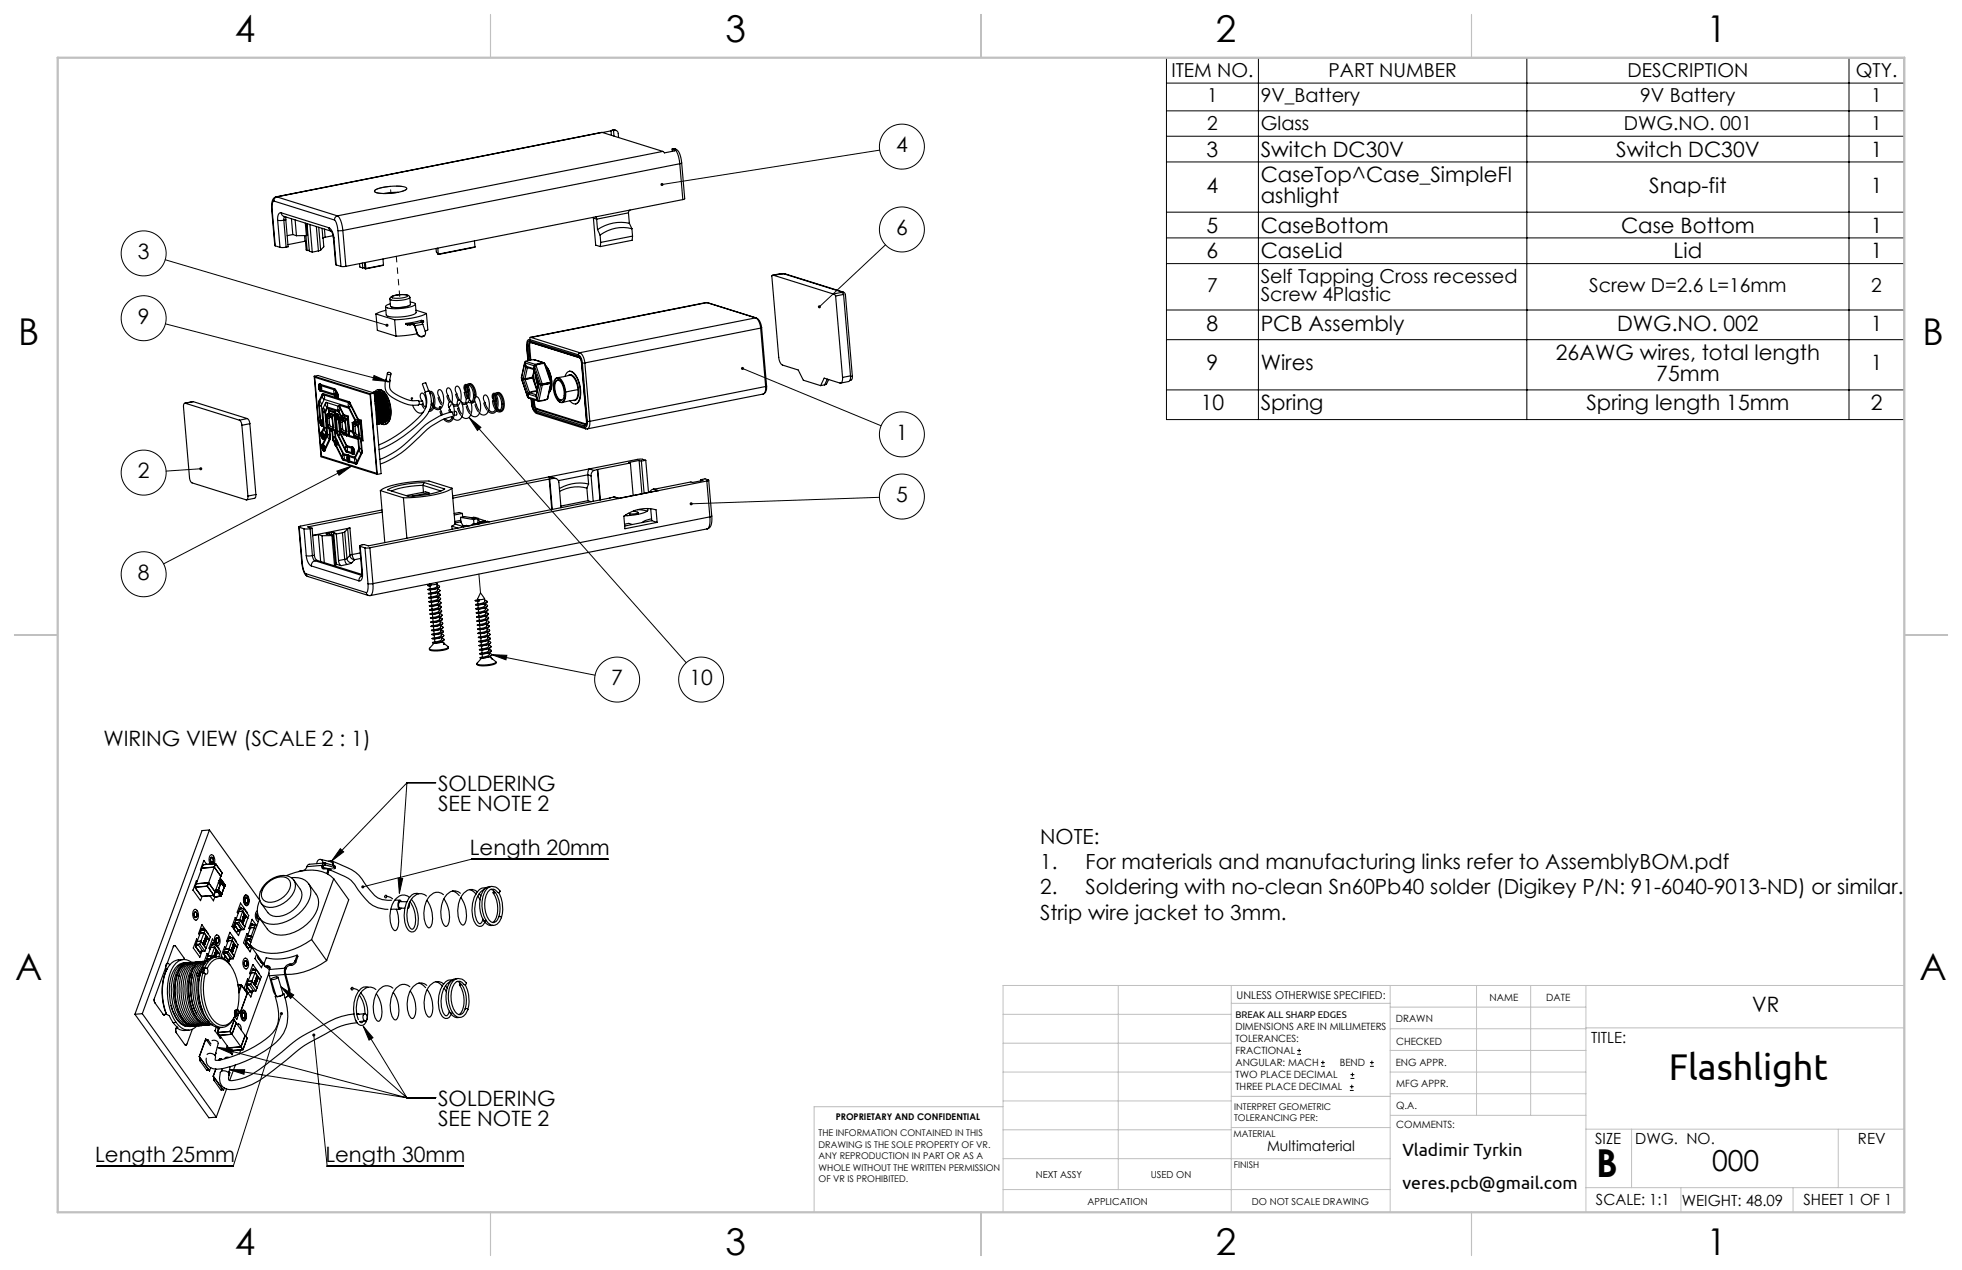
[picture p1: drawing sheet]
<svg xmlns="http://www.w3.org/2000/svg" width="432mm" height="279mm" viewBox="0 0 432 279" stroke-linecap="round" stroke-linejoin="round" font-family="sans-serif">
<defs><g id="words">
<text font-size="8.5" x="351.3" y="259">B</text>
<text font-size="8.2" x="367.3" y="237.7">Flashlight</text>
<g font-size="8.1">
<text x="51.7" y="9.3">4</text>
<text x="159.7" y="9.3">3</text>
<text x="267.6" y="9.3">2</text>
<text x="375.6" y="9.3">1</text>
<text x="4" y="76">B</text>
<text x="423.1" y="76">B</text>
<text x="3.3" y="215.7">A</text>
<text x="422.4" y="215.7">A</text>
<text x="51.7" y="276">4</text>
<text x="159.7" y="276">3</text>
<text x="267.6" y="276">2</text>
<text x="375.6" y="276">1</text>
</g>
<text font-size="6.3" x="376.8" y="257.6">000</text>
<g font-size="4.7">
<text x="197.2" y="33.5">4</text>
<text x="265.5" y="34.5">3</text>
<text x="277.5" y="34.5">Switch DC30V</text>
<text x="355.7" y="34.5">Switch DC30V</text>
<text x="411.7" y="34.5">1</text>
<text x="277.5" y="40.1">CaseTop^Case_SimpleFl</text>
<text x="265.5" y="42.4">4</text>
<text x="277.5" y="44.7">ashlight</text>
<text x="362.9" y="42.4">Snap-fit</text>
<text x="411.7" y="42.4">1</text>
<text x="197.2" y="51.7">6</text>
<text x="265.5" y="51.2">5</text>
<text x="277.5" y="51.2">CaseBottom</text>
<text x="356.8" y="51.2">Case Bottom</text>
<text x="411.7" y="51.2">1</text>
<text x="30.3" y="57">3</text>
<text x="265.5" y="56.8">6</text>
<text x="277.5" y="56.8">CaseLid</text>
<text x="368.3" y="56.8">Lid</text>
<text x="411.7" y="56.8">1</text>
<text x="30.3" y="71.3">9</text>
<text x="265.5" y="72.7">8</text>
<text x="277.5" y="72.7">PCB Assembly</text>
<text x="355.9" y="72.7">DWG.NO. 002</text>
<text x="411.7" y="72.7">1</text>
<text x="265.5" y="81.5">9</text>
<text x="277.5" y="81.5">Wires</text>
<text x="342.4" y="79.2">26AWG wires, total length</text>
<text x="364.5" y="83.8">75mm</text>
<text x="411.7" y="81.5">1</text>
<text x="264.3" y="90.3">10</text>
<text x="277.5" y="90.3">Spring</text>
<text x="349.1" y="90.3">Spring length 15mm</text>
<text x="411.7" y="90.3">2</text>
<text x="197.2" y="96.8">1</text>
<text x="30.3" y="105.2">2</text>
<text x="197.2" y="110.5">5</text>
<text x="30.3" y="127.6">8</text>
<text x="134.5" y="150.8">7</text>
<text x="151.7" y="150.8">10</text>
<text x="22.8" y="164.2">WIRING VIEW (SCALE 2 : 1)</text>
<text x="96.4" y="174">SOLDERING</text>
<text x="96.4" y="178.5">SEE NOTE 2</text>
<text x="103.4" y="188">Length 20mm</text>
<text x="385.6" y="222.6">VR</text>
<text x="96.4" y="243.3">SOLDERING</text>
<text x="96.4" y="247.8">SEE NOTE 2</text>
<text x="20.9" y="255.6">Length 25mm</text>
<text x="71.6" y="255.6">Length 30mm</text>
</g>
<g font-size="4.6">
<text x="228.9" y="185.6">NOTE:</text>
<text x="228.9" y="191.2">1.</text>
<text x="238.9" y="191.2">For materials and manufacturing links refer to AssemblyBOM.pdf</text>
<text x="228.9" y="196.8">2.</text>
<text x="238.9" y="196.8">Soldering with no-clean Sn60Pb40 solder (Digikey P/N: 91-6040-9013-ND) or similar.</text>
<text x="228.9" y="202.4">Strip wire jacket to 3mm.</text>
</g>
<g font-size="4.2">
<text x="257.8" y="17">ITEM NO.</text>
<text x="292.4" y="17">PART NUMBER</text>
<text x="358.2" y="17">DESCRIPTION</text>
<text x="408.4" y="17">QTY.</text>
<text x="265.7" y="22.5">1</text>
<text x="277.5" y="22.5">9V_Battery</text>
<text x="361" y="22.5">9V Battery</text>
<text x="411.8" y="22.5">1</text>
<text x="265.7" y="28.7">2</text>
<text x="277.5" y="28.7">Glass</text>
<text x="357.3" y="28.7">DWG.NO. 001</text>
<text x="411.8" y="28.7">1</text>
<text x="265.7" y="64.2">7</text>
<text x="277.5" y="62.2">Self Tapping Cross recessed</text>
<text x="349.7" y="64.2">Screw D=2.6 L=16mm</text>
<text x="411.8" y="64.2">2</text>
<text x="277.5" y="66.3">Screw 4Plastic</text>
</g>
<g font-size="3.9">
<text x="308.6" y="254.3">Vladimir Tyrkin</text>
<text x="308.6" y="261.6">veres.pcb@gmail.com</text>
</g>
<g font-size="3.4">
<text x="350.2" y="229.5">TITLE:</text>
<text x="351.1" y="251.6">SIZE</text>
<text x="359.9" y="251.6">DWG. NO.</text>
<text x="408.9" y="251.7">REV</text>
<text x="351.2" y="265.2">SCALE: 1:1</text>
<text x="370.1" y="265.3">WEIGHT: 48.09</text>
<text x="396.9" y="265.2">SHEET 1 OF 1</text>
</g>
<text font-size="3.2" x="278.9" y="253.3">Multimaterial</text>
<text font-size="2.4" x="272.2" y="219.7">UNLESS OTHERWISE SPECIFIED:</text>
<g font-size="2.2">
<text x="327.8" y="220.1">NAME</text>
<text x="340.3" y="220.2">DATE</text>
<text x="271.9" y="226.6">DIMENSIONS ARE IN MILLIMETERS</text>
<text x="307.2" y="224.9">DRAWN</text>
<text x="271.9" y="229.3">TOLERANCES:</text>
<text x="271.9" y="231.9">FRACTIONAL</text>
<text x="307.3" y="229.8">CHECKED</text>
<text x="271.9" y="234.6">ANGULAR: MACH</text>
<text x="271.9" y="237.2">TWO PLACE DECIMAL</text>
<text x="271.9" y="239.9">THREE PLACE DECIMAL</text>
<text x="294.9" y="234.6">BEND</text>
<text x="307.2" y="234.5">ENG APPR.</text>
<text x="307.3" y="239.2">MFG APPR.</text>
<text x="307.3" y="243.9">Q.A.</text>
<text x="307.3" y="248.1">COMMENTS:</text>
</g>
<g font-size="2.1">
<text x="271.9" y="224.1">BREAK ALL SHARP EDGES</text>
<text x="227.9" y="259.2">NEXT ASSY</text>
<text x="253.3" y="259.2">USED ON</text>
<text x="239.3" y="265">APPLICATION</text>
<text x="275.5" y="265.1">DO NOT SCALE DRAWING</text>
</g>
<g font-size="2">
<text x="271.6" y="244.1">INTERPRET GEOMETRIC</text>
<text x="180.2" y="250">THE INFORMATION CONTAINED IN THIS</text>
<text x="183.9" y="246.4">PROPRIETARY AND CONFIDENTIAL</text>
<text x="271.5" y="250.2">MATERIAL</text>
<text x="271.6" y="246.6">TOLERANCING PER:</text>
<text x="180.2" y="252.5">DRAWING IS THE SOLE PROPERTY OF VR.</text>
<text x="180.2" y="255.1">ANY REPRODUCTION IN PART OR AS A</text>
<text x="180.2" y="257.6">WHOLE WITHOUT THE WRITTEN PERMISSION</text>
<text x="271.5" y="257">FINISH</text>
<text x="180.2" y="260.1">OF VR IS PROHIBITED.</text>
</g>
</g></defs>
<g fill="none" stroke="#000" stroke-width=".22">
<path d="M256.7 12.7h162.4v79.6h-162.4zM256.7 18.3h162.4M277 12.7v79.6M336 12.7v79.6M406.9 12.7v79.6M193.6 33l-47.9 7.6M256.7 24.4h162.4M256.7 30h162.4M256.7 35.6h162.4M36.4 57.1l48.8 14.5M194.9 53.9l-14.6 13.6M256.7 46.7h162.4"/>
<path d="M256.7 52.3h162.4M256.7 58h162.4M36.4 71.2l49 12.7M256.7 68.2h162.4M256.7 74.7h162.4M82.3 82.6l3.1 1.3-3.3-.3zM103.3 91.9l2.5 2.1-.7 .7zM103.3 91.9l47.7 53.9M163.4 81.1l30.5 12.6M256.7 85.8h162.4M44.2 103.1l-7.6 .5M74.1 103.6l3.2-1-2.7 1.9z"/>
<path d="M77.3 102.6l-41.3 21.5M193.5 109.4l-41.4 1.4M108.2 144l3.4 .2-.2 1zM108.2 144l22.8 4.5M89.6 172.2h6.3M89.6 172.2l-16.6 17.2M89.6 172.2l-1.7 24.3M74.9 186.7l.7 .7-2.6 2zM87.6 193.2l1 .1-.7 3.2zM133.8 189h-30l-23.9 6.1M61.8 217.1l27.8 24.4M61.8 217.1l2.8 1.8-.6 .8z"/>
<path d="M47.8 230.4l3.3 .4-.2 1zM47.8 230.4l41.8 11.1M50.5 235.3l39.1 6.2M50.5 235.3h3.4l-.2 1zM61.9 223l-10.6 33.5h-30M69.1 227.7l2.9 28.8h30M79.9 225.7l2.2 2.6-.9 .5zM79.9 225.7l9.7 15.8M285.5 231.9h.8M285.5 231.1h.8M285.9 230.7v.8M290.7 234.6h.9"/>
<path d="M290.7 233.8h.9M291.1 233.3v.9M297.1 239.9h.8M297.1 239.1h.8M297.2 237.3h.9M297.2 236.4h.9M297.5 238.6v.9M297.6 236v.8M301.5 234.6h.8M301.5 233.8h.8M301.9 233.3v.9M89.6 241.5h6.3"/>
<circle cx="198.5" cy="32.3" r="4.9"/>
<circle cx="31.6" cy="55.7" r="4.9"/>
<circle cx="198.5" cy="50.5" r="4.9"/>
<circle cx="31.6" cy="70" r="4.9"/>
<circle cx="198.5" cy="95.6" r="4.9"/>
<circle cx="31.6" cy="104" r="4.9"/>
<circle cx="198.5" cy="109.2" r="4.9"/>
<circle cx="31.6" cy="126.3" r="4.9"/>
<circle cx="135.8" cy="149.5" r="4.9"/>
<circle cx="154.3" cy="149.5" r="4.9"/>
</g>
<g fill="none" stroke="#c0c0c0" stroke-width=".22">
<path d="M246.1 216.8v44.9M271 216.8v49.9M305.9 216.8v49.9M325 216.8v28.6M336.9 216.8v28.6M349 216.8v49.9M419.1 216.8h-198.3v49.9M220.8 235.9h50.2M220.8 229.5h50.2M220.8 223.2h50.2M271 220.7h34.9M305.9 231.1h43.1"/>
<path d="M305.9 226.3h43.1M305.9 221.6h43.1M305.9 235.9h43.1M349 226.1h70.1M220.8 254.9h85.1M220.8 248.6h50.2M220.8 242.2h50.2M220.8 243.5h-41.6v23.2M271 248.1h35.1M271 241.2h35.1M305.9 240.6h43.1M306.1 245.4h42.9"/>
<path d="M349 248.4h70.1M359.1 248.4v12.9M404.6 248.4v12.9M220.8 261.7h85.1M349 261.3h70.1M369.9 261.3v5.4M394.6 261.3v5.4"/>
</g>
<path d="M107.9 3.2v9.5M215.9 3.2v9.5M323.8 3.2v9.5M3.2 139.7h9.5M419.1 139.7h9.5M107.9 266.7v9.5M215.9 266.7v9.5M323.8 266.7v9.5" fill="none" stroke="#c0c0c0" stroke-width=".25"/>
<path d="M12.7 12.7h406.4v254h-406.4z" fill="none" stroke="#c0c0c0" stroke-width=".5"/>
<path d="M84.9 71.4v.3l.1 .2 .5-.2-.3-.1 .3 .1-.1-.4zM145.5 40.3l-.1 .3h.3h-.3a.34 .34 0 0 0 .4 .3 .34 .34 0 0 0 .2-.5 .34 .34 0 0 0-.5-.1zM180.1 67.3v.4l.2-.2-.2 .2a.34 .34 0 0 0 .5 0 .34 .34 0 0 0 0-.4 .34 .34 0 0 0-.5 0zM163.2 80.8l-.1 .1 .3 .2-.3-.2a.34 .34 0 0 0 .3 .5 .34 .34 0 0 0 .3-.4 .34 .34 0 0 0-.5-.2zM108.2 144l3.4 .2-.2 1zM151.9 110.6l-.1 .2h.3h-.3a.34 .34 0 0 0 .4 .4 .34 .34 0 0 0 .2-.5 .34 .34 0 0 0-.5-.1zM74.1 103.6l3.2-1-2.7 1.9zM103.3 91.9l2.5 2.1-.7 .7zM43.9 102.9a.34 .34 0 0 0 .2 .5 .34 .34 0 0 0 .4-.3h-.3h.3l-.2-.3zM82.3 82.6l3.1 1.3-3.3-.3zM50.5 235.3h3.4l-.2 1zM47.8 230.4l3.3 .4-.2 1zM61.8 217.1l2.8 1.8-.6 .8zM79.9 225.7l2.2 2.6-.9 .5zM74.9 186.7l.7 .7-2.6 2zM87.6 193.2l1 .1-.7 3.2zM79.6 194.9l-.1 .3 .4-.1-.4 .1a.34 .34 0 0 0 .5 .2 .34 .34 0 0 0 .1-.5 .34 .34 0 0 0-.5 0zM61.7 222.7a.34 .34 0 0 0 0 .6 .34 .34 0 0 0 .5-.1 .34 .34 0 0 0-.2-.5l-.1 .3 .1-.3zM68.8 227.5a.34 .34 0 0 0 .1 .5 .34 .34 0 0 0 .5-.2 .34 .34 0 0 0-.4-.4l.1 .3-.1-.3z" fill="#000"/>
<g fill="none" stroke="#000" stroke-width=".25">
<path d="M132.4 29.1l-71.6 14.2M132.5 29.1l-71.6 14.2M132.5 29.1l13.4 4.2M132.5 29.1h-.1M134.5 28.8l-1.9 .4M134.5 28.8l.1 1M134.8 28.7l-.3 .1M134.8 28.7l.2 .1M135 28.8l.1 1.1M135.1 28.6h.3l-.7 .1M135.1 28.6h-.2M135.1 28.6l-.3 .1"/>
<path d="M135.1 28.6l.2 .1M135.3 28.7a.66 .66 0 0 1 .8 .6v1M135.3 28.7l-.3 .1M135.4 28.6l.2 .1M145.9 33.3l-71.6 14.2M147.9 32.8l.1 .5M147.9 32.8l.2 .1M148.1 32.9l.4 .3-2.3 .4-.3-.3M148.2 32.7l.5 .1M148.2 32.7l-.3 .1M148.2 32.7l.2 .1M148.4 32.8a4.4 4.4 0 0 1 1.2 3.2"/>
<path d="M148.4 32.8h.3M148.4 32.8l-.3 .1M148.7 32.8a1.57 1.57 0 0 1 1 1.5l.3 1.5 .7 7.9-.4 .2M149.6 36l-74.1 14.7M149.6 36l.7 7.9M150 35.8l-.4 .2M59.8 46.1l.8 8M59.8 46.1l.1 .1M59.9 46.2l.7 7.9M60.3 44.2h-.1a2.2 2.2 0 0 0-.3 2M60.3 44.2l13.3 4.2M60.6 54.1l1 .3"/>
<path d="M60.9 43.3a1.24 1.24 0 0 0-1.1 1.5v1.3M60.9 43.3a.86 .86 0 0 0-.6 .9M60.9 43.3l13.4 4.2M61.1 48.5l.5 5.9M61.9 46.8l.2 .5 .4 .3 10.4 3.2 .5 1.5M61.9 46.8l-.4 .1-.2 .3-.2 1.3M61.9 46.8l10.5 3.3M62.5 48.4l-1.4 .1M62.5 48.4l.5 6M62.7 47.7l-.2 .7M62.9 48.4h-.4M62.9 48.4l.5 5.9-.4 .1"/>
<path d="M63 47.8l-.1 .6M63 54.4h-1.4M64.1 48.1l.3 3.5M64.4 51.6l.8 .3M64.4 51.6l-1.2 .2M65 48.4l.2 3.5M67 51.8l.1 1.3M67.1 53.1l.3 1.9 .2 .1M67.1 53.1l-3.7 .7M67.2 49.1l.2 2.7M67.3 51.8l.3 3.3M67.4 51.8l-2.2 .1"/>
<path d="M67.5 49.2l.2 2.6h-.3M67.6 49.2l.5 6.1 .6 .2M68.1 55.1h-.5M68.2 49.4l.5 6.1M69.6 49.8l.5 5.4M70.1 55.2l-1.4 .3M70.1 50l.5 5M70.6 55l-.5 .2M70.9 50.2l.2 2.2 .5-.2M71.1 52.3l.1 2-.6 .7M71.4 50.4l.2 1.8M72.4 50.1a2.71 2.71 0 0 1 1.1 2.2"/>
<path d="M72.4 50.1l.2 .5 .3 .3M73.3 51.9l-1.7 .3M73.4 52.3l.5 5.9 .1 .1M73.4 52.3h.1M73.5 52.3l.5 6M73.6 48.4l.4 .6 .4 1.7M74 58.3l1 .3M74.3 47.5a4.4 4.4 0 0 1 1.2 3.2M74.3 47.5a.86 .86 0 0 0-.7 .9M74.4 50.7l.6 7.9M75.5 50.7h-1.1M75.5 50.7l.6 7.9"/>
<path d="M76.1 58.6h-1.1M79.1 58l.1 .7 .6 .2M79.7 57.9l.1 1M80.2 57.8l.1 1.3 .2 .1M80.3 58.9h-.5M80.4 57.7l.1 1.4M80.5 59.1v.1M82.6 41.8a10.6 10.6 0 0 1 6.9-.5v.2a4.7 4.7 0 0 1-3.4 1 5 5 0 0 1-3.7-.4zM84.3 57l.1 1.3M84.4 58.3l-3.9 .8M84.4 58.3l-3.9 .9M87.6 42.3l-3.1 .3"/>
<path d="M96 54.7v.7l.5 .6M96.4 54.6l.1 1.3M96.5 55.9v.1M104.4 53l.1 1.3M104.5 54.3l-8 1.7M104.5 54.3l-8 1.6M130.6 47.8v.2M130.6 48l.7 .2M130.6 48l.5 5.9 1 .3M131.1 47.7l.2 .5M131.3 48.2l.2 2.3M131.5 50.5l.6 1.2"/>
<path d="M132.1 51.7l.1 1.6M132.2 53.3l-.1 .9M138.3 46.8l-7 1.4M138.3 46.8l.2 2.3M138.5 49.1a9.1 9.1 0 0 0-7 1.4M138.5 49.1l.6 1.2M138.7 46.2l-.4 .6M139.1 50.3a8.3 8.3 0 0 0-7 1.4M139.1 50.3l.1 1.6M139.2 51.9l-7 1.4M139.2 51.9l-.1 1-7 1.3M150.3 43.9l-74.2 14.7"/>
<path d="M82.7 69.1l4.2 1.3M82.7 69.1l.3 3.6 4.2 1.3M84.9 68.3l-2.2 .8M86.2 65.3a4.8 4.8 0 0 1 3.6-.2 4.4 4.4 0 0 1-3.6 .3zM86.9 70.4l.3 3.6M89.3 71.2l.4 .1M89.3 71.2v.2l.4 .1M89.7 71.3v.2M90.2 65.4a1.03 1.03 0 0 0-1.3-.6h-.4a2.94 2.94 0 0 0-2.7 .9v.1M90.2 65.4l.1 1.6a5.4 5.4 0 0 1-4.4 .4l-.1-1.6M90.2 65.4a5.4 5.4 0 0 1-4.4 .4M90.2 71.3h-.5"/>
<path d="M90.2 71.3v.2M90.2 71.5h-.5M90.3 66.5l.7 .1 .4 .3a5.1 5.1 0 0 1-3.5 1 4.2 4.2 0 0 1-3.1-.5l.4-.3 .7-.3M90.4 71.2l-.2 .1M90.4 71.2v.2M90.4 71.4l-.2 .1M90.9 71.2h-.5M90.9 71.2h.1M90.9 71.2v.2M90.9 71.4h-.5M90.9 71.4h.1M91 71.2l.3 .5"/>
<path d="M91 71.2v.2M91 71.4l.2 .4M91.2 71.8l.6 1.6M91.3 71.7l.6 1.6M91.3 71.7l-.1 .1M91.4 66.9l.2 1.8a2.23 2.23 0 0 1-2 .9h-.5a7.2 7.2 0 0 1-4-.2l-.3-2M91.5 68.2l2.3 .8M91.8 73.4a.98 .98 0 0 0 1.1 .7M91.8 73.4l-4.6 .6M91.9 73.3a.98 .98 0 0 0 1 .7M91.9 73.3l-.1 .1M92.7 70.9l.3 .4"/>
<path d="M92.7 70.9l-1.7 .3M92.8 70.8h-.2l.1 .1M92.8 70.8v.1M92.8 70.9v.1M92.9 74v.1M93 70.7l.2-.1a4.6 4.6 0 0 0-2.5 .4l-1.4 .2M93 70.7l-.2 .1M93 70.7v.2M93 70.9h-.2M93 74l-.1 .1M93 71.3l.6 1.7a.72 .72 0 0 1-.5 1M93 71.3l-1.7 .4"/>
<path d="M93.1 74h-.2M93.1 74h-.1M93.2 70.6v.2l-.2 .1M93.4 73.8l-.4 .2M93.8 69l.4 3.6-.6 .3M93.8 69a16.5 16.5 0 0 1-6.9 1.4M115.5 79.7l-.7 3.4M115.5 79.9l.2 .8M115.5 79.9l-.7 3.2M115.6 79.8l2 .7M115.6 79.8l.2 .8M115.6 79.6l-.1 .3"/>
<path d="M115.7 79.5l-.1 .3M115.7 79.5l2.1 .7M116.1 76.1h.3M116.1 76.1l.3 3.2M116.4 76.1l.2 3.1M116.6 76.1h-.2M116.6 76.1l.2 3.1M116.6 74.7a.62 .62 0 0 0-.7 .8l.3 3.8M116.6 74.7l10.7 3.4M116.6 75l-.4 .2-.1 .9M116.6 75l.1 .3M116.6 75l10.7 3.4"/>
<path d="M116.7 75.3a.56 .56 0 0 0-.3 .8M116.7 75.3l10.8 3.3M116.7 75.3l.2 .1M116.9 74.2l-.3 .5M116.9 74.2l10.7 3.4M116.9 75.4a.49 .49 0 0 0-.3 .7M116.9 75.4l10.7 3.3M117.5 79.1l-1.8 .4M117.5 79.1h.1M117.5 79.1l2.2 .7M119.8 80l-1.9 .3M119.8 80h.1l1.4 4-.1 .1"/>
<path d="M119.8 80l1.4 4.1M119.8 80l-.1-.2h-.5l-1.4 .4M127.3 78.1l.6 .6 .3 1.2M127.3 78.4l.5 .5 .2 .9M127.3 78.4l.2 .2M127.5 78.6l.1 .1M127.6 78.7l.4 1.1M127.6 77.6a2.71 2.71 0 0 1 1.1 2.2M127.6 77.6l-.3 .5M128 79.8l1.1 12.8M128 79.8h.1M128 79.8l1.1 12.9"/>
<path d="M128.2 79.9l1.1 12.8M128.7 79.8l-.5 .1M128.7 79.8l1.1 12.9M155.6 66.6l-38.9 7.6h.2M155.6 66.6l10.8 3.3M155.6 66.6l-38.7 7.6M155.6 66.6l10.7 3.3M166.3 69.9a2.71 2.71 0 0 1 1.1 2.3M166.3 69.9h.1M166.3 69.9l-38.7 7.7M166.4 69.9a2.42 2.42 0 0 1 1.2 2.2M167.4 72.2l-38.7 7.6"/>
<path d="M167.4 72.2l1.1 12.8M167.6 72.1h.1M167.6 72.1l-.2 .1M167.6 72.1l1.1 12.8M170.3 60.6h-.4v.1l1.5 17.9a2.03 2.03 0 0 0 .8 1.7l3.5 1.1 1.1 2.2 3.8 1.2M170.3 60.6l13.1 4.1M172.1 60.2l-2.1 .4M172.1 60.2l-1.8 .4M172.4 60.2l13.2 4.1M172.4 60.2h-.3M172.4 60.2l12.9 4M183.4 64.7l.5 .4"/>
<path d="M183.9 65.1l1.5 17.9M185.2 64.3l.5 .5M185.2 64.3l-1.8 .4M185.3 64.2a.66 .66 0 0 1 .8 .7l1.5 17.8M185.3 64.2l-.3 .1h.2M185.7 64.8l-1.8 .3M185.7 64.8l1.5 17.9M40.8 88.7a.57 .57 0 0 0-.4 .8l1.3 15.6 .3 .9 .3 .2 11.9 3.8a.57 .57 0 0 0 .4-.9M40.8 88.7l11.9 3.7M42.5 88.4l-1.8 .3M42.5 88.4l-1.7 .3M42.5 88.4l11.9 3.7"/>
<path d="M52.7 92.4l.3 .4 .2 .8M53.2 93.6l1.4 15.5M54.4 92.1l.4 .4 .2 .7M54.4 92.1l-1.7 .3M55 93.2l-1.8 .4M55 93.2l1.3 15.6M69.2 82.8l.8-.2 12.4 3.9M69.2 82.8l12.3 3.8M69.2 82.8l1.5 17.7 12.3 3.9M69.3 83l12.1 3.8M69.3 83l1.4 17.3 12.2 3.8M69.3 83h.1"/>
<path d="M70.1 84.9v.3M70.1 84.9h.1M70.1 85.2v.2M70.1 85.1v.1M70.1 88.6v.2M70.1 88.8l.3 3.6M70.1 88.6h.1M70.1 88.8h.1M70.1 84.7v.2M70.1 88.5v.1M70.1 84.7h.1M70.1 88.5h.1"/>
<path d="M70.1 88.4v.1M70.1 88.4h.1M70.1 85.4l.1 .2M70.1 85.4h.1M70.2 84.6l-.1 .1M70.2 88.3l-.1 .1M70.2 84.6h.1M70.2 88.3h.1M70.2 85.6l.1 .2M70.2 85.6h.1M70.3 84.5l3.3 1 .3 .3a2.34 2.34 0 0 1 .5 1.8l2.5 .8 1.9 3.8 .7 .2 .4 4.6-.4-.1M70.3 84.5l-.1 .1"/>
<path d="M70.3 84.5h.1M70.3 85.8l.1 .1M70.3 85.8h.1M70.4 88.4h.1l.2 .5 .4 4.1-.1 .4-.3-.2-.1-.3-.4-4.1zM70.4 84.7a.69 .69 0 0 1 .2 1.2l-.4-.7zM70.4 85.9l.1 .2M70.4 85.9h.1M70.4 85.2h.1M70.4 84.8l3.3 1a.62 .62 0 0 1 0 1l-3.1-1-.3-.6zM70.4 84.7h.1M70.4 92.6v.2M70.4 92.6h.1"/>
<path d="M70.4 92.8l.1 .2M70.4 92.8h.1M70.4 92.4v.2M70.4 92.4h.1M70.4 85h.2a.26 .26 0 0 1 .1 .3 .26 .26 0 0 1-.2 .2zM70.5 93v.3M70.5 93h.1M70.5 86.1h.1M70.5 93.3l.1 .1M70.5 93.3h.1M70.6 93.4l.1 .2M70.6 86.1h.1"/>
<path d="M70.6 93.4h.1M70.6 95.4v.2M70.6 95.4h.1M70.6 95.6l.1 .2M70.6 95.6h.1M70.6 85.9h.1M70.6 95.2v.2M70.6 95.2h.1M70.7 95.8v.2M70.7 95.8h.1M70.7 92.4a.69 .69 0 0 1 .2 1.1l-.3-.4zM70.7 93.6l.1 .1"/>
<path d="M70.7 93.6h.1M70.7 92.9h.1M70.7 95.1l-.1 .1M70.7 95.1h.1M70.7 96l.1 .2M70.7 96h.1M70.7 92.6l.2 .1a.29 .29 0 0 1 .1 .3 .29 .29 0 0 1-.2 .2zM70.8 92.7h.1a.26 .26 0 0 1 .1 .3 .26 .26 0 0 1-.2 .2zM70.8 94.9l-.1 .2M70.8 86.1h-.2M70.8 86.1l2.8 .9M70.8 94.9h.1"/>
<path d="M70.8 86.1h.1M70.8 93.7l.1 .1M70.8 96.2l.1 .2M70.8 93.7h.1M70.8 96.2h.1M70.8 98.1v.2M70.8 98.1h.1M70.8 98.3v.2M70.8 98.3h.1M70.8 97.9v.2M70.8 97.9h.1M70.8 98.5l.1 .2"/>
<path d="M70.9 98.5h-.1M70.9 95.2a.69 .69 0 0 1 .2 1.1l-.3-.4zM70.9 97.8l-.1 .1M70.9 96.4l.1 .1M70.9 97.7v.1M70.9 96.4h.1M70.9 95.7h.1M70.9 93.8h.1M70.9 86.7l-.7 1.6M70.9 98.7l.1 .2M70.9 86.7h.1M70.9 98.7h.1"/>
<path d="M70.9 95.2h.1M71 93.5h-.1M71 95.5h.1a.26 .26 0 0 1 .1 .3 .26 .26 0 0 1-.2 .2zM71 97.6l-.1 .2M71 97.6h.1M71 86.6l2.7 .8M71 86.6l-.1 .1M71 86.6h.1M71 98.9l.1 .2M71 98.9h.1M71 96.5l.1 .1M71 96.5h.1"/>
<path d="M71.1 97.9a.69 .69 0 0 1 .2 1.1l-.3-.4zM71.1 86.9l.2 .2 .1 .5-.7 1.7a.48 .48 0 0 1-.5-.3 .48 .48 0 0 1 .1-.5zM71.1 99.1l.1 .1M71.1 99.1h.1M71.1 98.4h.1M71.1 96.6h.1M71.1 97.8h.1M71.1 86.9h.1M71.1 89.8l.2 .1 .2 .5 .4 4.2-.2 .4-.2-.2-.1-.3-.4-4.3zM71.1 93.7l-.2 .1M71.1 93.7l.1 .1M71.1 93.7h.1"/>
<path d="M71.1 98.1l.2 .1a.26 .26 0 0 1 .1 .3 .26 .26 0 0 1-.2 .2zM71.2 96.3h.1M71.2 86.9a.62 .62 0 0 0 0 .9l5.7 1.8a.62 .62 0 0 0-.1-1M71.2 86.9l5.6 1.7M71.2 86.9h.1M71.2 99.2l.1 .1M71.2 99.2h.1M71.2 93.8v.3M71.2 93.8h.1M71.2 94.1l-.4 .8M71.2 94.1h.1M71.3 99.3h.1"/>
<path d="M71.3 99h.1M71.5 94l.3 .2v.6l-.6 1.3a.48 .48 0 0 1-.4-.2 .48 .48 0 0 1 0-.6zM71.7 88.5l.3 .2 .1 .6-.7 1.4a.48 .48 0 0 1-.4-.3 .48 .48 0 0 1 .1-.5zM71.8 88.5h.1M71.8 91.2l1.3 .4M71.8 91.2l.2 2.4 .4 .7 1 .3M71.8 94.9h.1M71.8 92h.1M71.8 88.5a.62 .62 0 0 0 .1 1l2.7 .9a.62 .62 0 0 0-.1-1M71.8 88.5l2.7 .9M71.9 94.6h.1M71.9 91.9l-.1 .1"/>
<path d="M71.9 95.2l-.5 1.2-.3 .2M71.9 95.2v.1M71.9 95.2h.1M71.9 95.3l.1 .3M71.9 91.9l.3-.5a.88 .88 0 0 1 .9 .8l.2 1.7-.3 .5-.6-.2M71.9 91.9l.2 1.7M71.9 95.3h.1M72 93l-.1-.7 .2 3.7 .3 .5 .2-.4M72 95.6l-1 2M72 95.6h.1M72 91.8l.4 .2M72 91.8l-.1 .1"/>
<path d="M72 91.8l.2 1.8M72.1 89.8l2.4 .8M72.1 89.8l-.5 .9 .2 1.3M72.1 89.8h.1M72.1 93.6l.3 .6M72.2 93.6l.3 .6M72.2 93.6h-.1M72.2 94l.1 .2M72.2 95.6l.3 .2 .1 .5-1.2 2.5a.48 .48 0 0 1-.4-.2 .48 .48 0 0 1 0-.6zM72.2 91l-.4 .2M72.2 91l.2 .1M72.2 91h.4"/>
<path d="M72.3 91.4l-.3 .4M72.3 91.4l.3 .3M72.4 91l-.1-.8 1.5 .4 .1 .5M72.4 91.1l1 .3M72.4 92l.1 1.4M72.4 90.5l1.3 .4M72.4 90.5l.1 .5M72.4 94.3l.2 1.8M72.4 90.5h.1M72.5 94.1h.1M72.5 94.2l.5 .2M72.5 94.2h-.1"/>
<path d="M72.5 93.4l.2 .4M72.5 93.4l-.3 .2M72.6 91.7l.3 .2M72.6 91.7l-.2 .3M72.6 96.4h.1M72.6 94.4l.1 2.1-1.1 2.6-.3 .2M72.6 91l-.2 .1M72.6 91h.1M72.6 96.1h.1M72.6 94.4l.1 .3M72.7 91l-.3 .1M72.7 91l.4 .2"/>
<path d="M72.7 91l.6 .1M72.7 94.7l.4 .2M72.7 94.7h.1M72.7 93.8l.5 .1M72.7 93.8l-.2 .4M72.8 94.4l1.2 .5M73.1 94.9l.1 1.5M73.1 94.9h.1M73.1 91.2l.1 .1M73.1 91.6l.3 3M73.2 94.5l.1 2 .3 .5 .2-.4-.2-2M73.2 93.9l-.1 .3"/>
<path d="M73.2 91.3l.2 .1M73.2 96.4v.2M73.2 96.4h.1M73.2 96.6l.1 .2M73.2 96.6h.1M73.2 93.8v.1M73.3 96.8h.1M73.3 96.8l.1 .2M73.3 91.1l-.2 .1M73.3 91.1l.1 .2M73.4 97l.2 .5M73.4 91.3h-.2"/>
<path d="M73.4 91.3h.2M73.4 97h.1M73.4 94.6h.4M73.4 91.4h.2M73.4 96.1l.3 .2 2 3.9v.8l-.3-.2-2-3.9zM73.6 85.8l.2 .2 .4 .8v.6l-.3-.2-.4-.8zM73.6 91.4l-.5 .2M73.6 91.4v.5M73.6 91.3l-.2 .1M73.6 91.3l.1 .1M73.6 87l.1 .1M73.6 87h.1"/>
<path d="M73.6 91.9v.2M73.6 97.5l.1 .2M73.6 97.5h.1M73.6 92.1l.2 1.9M73.7 87.1v.1M73.7 85.8h.1M73.7 87.1h.1M73.7 97.7l.1 .2M73.7 97.7h.1M73.7 90.9v.5M73.7 90.8v.1M73.7 87.2v.1"/>
<path d="M73.7 87.2h.1M73.7 87.4h.1M73.7 87.3v.1M73.7 87.3h.1M73.7 91.4h-.1M73.7 91.4l.1 .5M73.8 97.9v.2M73.8 97.9h.1M73.8 91.9v.2M73.8 91.9h-.2M73.8 91.9h.1M73.8 94v.1"/>
<path d="M73.8 95.1l.4 .1M73.8 95.1l.1 1.3 1.7 3.4 .8 .3M73.8 95.1h.1M73.8 92.1h-.2M73.8 92.1l.2 1.8M73.8 94.1v.5M73.8 96.8a.69 .69 0 0 1 .2 1.2l-.3-.4zM73.8 86h.1M73.8 98.1l.1 .1M73.9 98.1h-.1M73.9 97.4h-.1M73.9 96.9a.58 .58 0 0 1 .1 1l-.2-.4z"/>
<path d="M73.9 86.4a.7 .7 0 0 1 .2 1.1l-.3-.4zM73.9 86.9h.1M73.9 91.1h.1M73.9 97.1h.1a.29 .29 0 0 1 .2 .3 .29 .29 0 0 1-.2 .3zM73.9 97.1l.1 .1a.26 .26 0 0 1 .2 .2 .26 .26 0 0 1-.2 .3zM73.9 98.2l1.4 2.7M73.9 98.2h.1M73.9 86.6l.2 .1a.26 .26 0 0 1 .1 .3 .26 .26 0 0 1-.2 .2zM74 93.9v.2M74 93.9h.1M74 93.9l-.2 .1M74 91a.93 .93 0 0 1 .6 1.3l.3 2.8 1.4 2.9 1.1 .4"/>
<path d="M74 91l-.1 .1M74 91h.1M74 94.1h.1M74 94.1h-.2M74 94.1v.5M74 94.6v.3M74 94.6h-.2M74 94.9h.1M74.1 91.2a.7 .7 0 0 1 .2 1.2l-.3-.5zM74.1 91.7h.1M74.1 91.3l.2 .1 .2 .5 .3 3.5-.1 .4-.3-.2-.1-.4-.3-3.5zM74.1 91.2h.1"/>
<path d="M74.1 87.5h.1M74.1 91.5h.2a.29 .29 0 0 1 .1 .3 .29 .29 0 0 1-.2 .3zM74.2 91.5h.1a.26 .26 0 0 1 .1 .3 .26 .26 0 0 1-.2 .2zM74.2 95.2v.2M74.2 95.2h.1M74.2 95.4l.1 .2M74.2 95.4h.1M74.3 95.6v.2M74.3 95.6h.1M74.3 95.8l1.7 3.4M74.3 95.8h.1M74.4 94.8l.3 .2 1.7 3.4v.8l-.3-.2-1.7-3.4z"/>
<path d="M74.5 90.6l.6 1.3M74.5 90.6h.1M74.5 89.4h.1M74.7 92.1l1.3 .4M74.7 92.1l.2 2.4 .3 .7 1.1 .3M74.7 89.2l1 2 .9 .3 .3 3.1 .8 .3M74.7 89.2l2.1 .6M74.7 89.1v.1M74.7 89.6l-.2-.2-.1 .1v.5l.9 1.9M74.7 89.6l1.2 2.4M74.7 89.6h.1M74.8 92.8l.2-.5a.88 .88 0 0 1 1 .8l.1 1.7-.2 .5-.6-.2"/>
<path d="M74.8 92.8l.2 1.7M74.9 92.7l.4 .2M74.9 92.7l-.1 .1M74.9 92.7l.1 1.8M75 94.5l.3 .6M75 94.5l.4 .6M75 94.5h.1M75.1 94.9l.1 .2M75.1 91.9l-.4 .2M75.1 91.9h.2M75.1 92.3l-.2 .4M75.2 92.3l.2 .3"/>
<path d="M75.3 91.9l1 .4M75.3 91.9h-.2M75.3 91.9h.1M75.3 92.9l.1 1.4M75.3 95h.1M75.4 95.1l.5 .2M75.4 95.1h-.1M75.4 94.3l.2 .4M75.4 94.3l-.4 .2M75.4 92.6l.4 .2M75.4 92.6l-.1 .3M75.4 91.9h-.1"/>
<path d="M75.4 91.9h.1M75.5 95.3v.3M75.5 91.9h-.2M75.5 91.9l.5 .2M75.5 91.9l.7 .1M75.5 95.6l3.3 1.1M75.5 95.6h.1M75.6 94.7l.4 .1M75.6 94.7l-.2 .4M75.6 95.3l4.2 1.4M76 92.1v.1M76 92.5l.3 3"/>
<path d="M76 99.2l.1 .1M76 99.2h.1M76 94.8v.3M76 92.2l.3 .1M76.1 98.2l1.5 .5a.62 .62 0 0 1 .1 .9l-1.5-.5-.2-.5zM76.1 99.3l.1 .1M76.1 94.7l-.1 .1M76.1 99.3h.1M76.1 95.5l.2 .1M76.2 92l-.2 .1M76.2 92v.2M76.2 99.4l.1 .1"/>
<path d="M76.2 99.4h.1M76.2 92.2h-.2M76.2 92.2h.2M76.3 95.5h.4M76.3 92.3h.1M76.3 95.9h.1M76.3 99.5l1.2 .3M76.3 99.5h.1M76.4 92.3l-.4 .2M76.4 92.3l.1 .5M76.4 92.2l-.1 .1M76.4 92.2l.2 .1"/>
<path d="M76.5 92.8v.2M76.5 93l.1 1.9M76.5 91.7l-1.2-.3v.5M76.5 91.7l.1 .6M76.5 91.7h.1M76.6 92.3h-.2M76.6 92.3v.5M76.6 92.8l.1 .1M76.6 92.8h-.1M76.6 92.8h.1M76.6 94.9l.1 .1M76.7 95v.5"/>
<path d="M76.7 92.9l-.2 .1M76.7 92.9l.1 1.9M76.8 89.8l1.2 2.6M76.8 89.8h.1M76.8 94.8l.9 .3M76.8 94.8v.2M76.8 94.8h.1M76.8 94.8l-.2 .1M76.8 88.6h.1M76.8 95h.1M76.8 95h-.1M76.8 95l.1 .5h-.2"/>
<path d="M76.9 95.5v.3M77 88.8l-.2-.2-.1 .1v.5l1.7 3.6M77 88.8l2 4.2-.2-.4-.2 .2M77 88.8h.1M77.4 98.4a.99 .99 0 0 1 .6 1.4l-.3 .2M77.4 98.4h.1M77.5 98.6a.69 .69 0 0 1 .2 1.1l-.4-.6zM77.5 99.1h.1M77.5 99.8l.1 .1M77.5 99.8h.1M77.5 98.6h.1M77.5 93l1.4 .4"/>
<path d="M77.5 93l.2 2.4 .4 .7 1 .3M77.5 98.8l.2 .1a.29 .29 0 0 1 .1 .3 .29 .29 0 0 1-.2 .2zM77.5 98.9h.2a.26 .26 0 0 1 .1 .3 .26 .26 0 0 1-.2 .2zM77.6 99.9l.1 .1M77.6 99.9h.1M77.7 93.6l.2-.4a.88 .88 0 0 1 .9 .8l.2 1.7-.3 .5-.6-.2M77.7 93.6l.1 1.8M77.7 100h.1M77.7 99.7h.1M77.7 93.6l.4 .2M77.7 93.6h.1M77.7 93.6l.2 1.7"/>
<path d="M77.8 95.4l.3 .6M77.9 95.3l.3 .7M77.9 95.3l-.1 .1M77.9 95.8l.1 .2M78 92.8l-.5 .2M78 92.8h.1M78 92.8h.3M78 93.2l-.3 .4M78 93.2l.3 .3M78 92.4l.1 .4M78.1 92.4h-.1M78.1 92.8l1 .4"/>
<path d="M78.1 93.8l.2 1.4M78.2 95.9h.1M78.2 96l.6 .2M78.2 96h-.1M78.3 95.2l.1 .4M78.3 95.2l-.4 .1M78.3 93.5l.3 .2M78.3 93.5l-.2 .3M78.3 92.8h-.2M78.3 92.8h.1M78.4 92.8h-.3M78.4 92.8l.4 .2"/>
<path d="M78.4 95.6l.5 .1M78.4 95.6l-.2 .4M78.5 96.2v.1M78.6 92.8h-.2M78.6 92.8l.4 .1M78.8 96.7l.2 2M78.8 96.6v.1M78.8 93l.1 .1M78.9 93.4l.2 3M78.9 96.3l.2 2.8 .3 .5 .2-.4M78.9 95.7v.3M78.9 93.1l.2 .1"/>
<path d="M79 98.7l-.9 1.9M79 98.7h.1M79 95.6l-.1 .1M79 92.9l-.2 .1M79 92.9l.1 .1M79.1 93l-.2 .1M79.1 93l.2 .1M79.1 96.4h.5M79.1 93.2h.2M79.3 96.4l-.2 .1M79.3 93.2l-.4 .2M79.3 93.2v.5"/>
<path d="M79.3 93.1l-.2 .1M79.3 93.1l.2 .1M79.3 93.7v.2M79.3 93.9l.2 1.8M79.3 96.4l.3 2.8M79.4 92.6l-1.2-.3v.5M79.4 92.6v.6M79.4 92.6h.1M79.5 93.2h-.2M79.5 93.2v.5M79.5 93.7v.1M79.5 93.7h-.2"/>
<path d="M79.5 93.7h.1M79.5 95.7v.2M79.5 96.9l.2 2.7-1.1 2.4-.3 .1M79.5 96.9h.1M79.5 93.8l-.2 .1M79.5 93.8l.2 1.9M79.5 95.9l.1 .5M79.5 99.5a.48 .48 0 0 0 .1-.5 .48 .48 0 0 0-.5-.3l-1 2.3a.48 .48 0 0 0-.1 .5 .48 .48 0 0 0 .5 .3M79.5 99.5l-1 2.3M79.5 99.5h.1M79.6 99.2h.1M79.7 95.7v.2"/>
<path d="M79.7 95.7h.1M79.7 95.7h-.2M79.7 95.9h.1M79.7 95.9h-.2M79.7 95.9v.5M79.7 96.4l.1 .3M79.7 96.4h-.1M79.8 96.7h.1M81.4 86.8l1.5 17.3M81.4 86.8h.1M81.5 86.6l1.5 17.8M82 86.4l.3 .1"/>
<path d="M82.1 86.3a1.64 1.64 0 0 1 1.6 1.3 5.5 5.5 0 0 1 .2 5.5l-.9 .2M82.1 86.3h.2a2.84 2.84 0 0 1 1.9 2.4 5.2 5.2 0 0 1-.1 4.2l-.3 .2M82.1 86.3a1.07 1.07 0 0 1 1.3 .5 6.1 6.1 0 0 1 .8 6.1l-.6 .3 .4 .1M82.2 86.3a1.76 1.76 0 0 1 1.8 1.4 6 6 0 0 1 .4 5l-.3 .3M82.3 86.5a5.2 5.2 0 0 1 2 5l-.2 .9-.5 .7M82.3 86.5a5.8 5.8 0 0 1 1.5 6.4l-.2 .2M82.3 86.5h.1M82.3 86.3a1.33 1.33 0 0 1 1.6 .8 6.2 6.2 0 0 1 .6 5.6l-.5 .4M82.4 86.5l-.9 .1M82.4 86.5l1.5 17.7-.9 .2M82.4 86.9a5.9 5.9 0 0 1 .9 6.2l-.3 .2M82.4 86.9a6 6 0 0 1 1.1 6l-.3 .3"/>
<path d="M82.4 87.2a5.9 5.9 0 0 1 .7 5.9l-.2 .2M82.4 87.3a6.3 6.3 0 0 1 .8 5.6l-.3 .4M82.5 87.5a5.9 5.9 0 0 1 .4 5.6M82.5 87.7a6.1 6.1 0 0 1 .4 5.4M82.5 88.1a6.2 6.2 0 0 1 .4 4.7M82.5 88.2a6.4 6.4 0 0 1 .4 4.6M82.6 88.8a6.5 6.5 0 0 1 .3 3.6M82.6 89.1l.1 .1a6.5 6.5 0 0 1 .2 3M82.8 86.2a1.03 1.03 0 0 1 1.2 .5 6.4 6.4 0 0 1 1.1 5.7l-.3 .4-.5 .2h.2M82.9 86.2h.6a5.7 5.7 0 0 1 1.6 6.3l-.3 .4M83.1 86.1h.4M83.2 86.1h-.1"/>
<path d="M83.3 97.9a27.1 27.1 0 0 0 9.9-7.2 4.7 4.7 0 0 0 .4-4.4l.7-.3a5.3 5.3 0 0 1-1.5 6.7 28.8 28.8 0 0 1-9.4 6.2M83.3 85.7l-.2 .1M83.4 85.7l-.6 .2-.4 .4 .2-.1M83.4 85.7v.2M83.4 85.7l.4 .1M83.4 85.9a1.4 1.4 0 0 1 1.7 1.1 6.4 6.4 0 0 1 .3 6.1l-.8 .3M83.4 85.9v.2M83.4 93.2a3.9 3.9 0 0 0 .5-4.1l-.6-1.5-.9-1a6 6 0 0 1 1.2 6.3l-.6 .4M83.4 86.1h-.3M83.4 86.1h.1M83.5 86.1l.2 .1M83.5 93.2h-.1"/>
<path d="M83.6 93.1l-.5 .2M83.7 86.2a5.7 5.7 0 0 1 1.4 6.4l-.3 .2M83.7 86.2v-.4a6.5 6.5 0 0 1 1.6 7 .98 .98 0 0 1-1 .6v-.3h-.3M84 93.1l-.1 .1M84 93.1v.2M84.3 93a4.1 4.1 0 0 0 .4-4.1 3.1 3.1 0 0 0-2-2.7 1.4 1.4 0 0 1 1.4 .9 6 6 0 0 1 .6 5.7l-.7 .3M84.3 93.2l-.3 .1M84.3 86.1a6.4 6.4 0 0 1 1.3 6.6M84.8 92.9h.1M84.8 92.9l-.2 .1M84.9 83.6a3.2 3.2 0 0 0 1.8 4 7.5 7.5 0 0 0 5.4 1.5 .65 .65 0 0 0-.1-1h-.6a7.8 7.8 0 0 1-5.6-2.5v-1.8M85 83.4a.41 .41 0 0 0 .3 .6 .41 .41 0 0 0 .5-.4"/>
<path d="M85.3 82.1l-.3 1.5a.44 .44 0 0 0 .3 .3 .44 .44 0 0 0 .4-.1l.3-1.5M90.6 87.7l.1 .4M90.8 89.2a1.82 1.82 0 0 0 2.2 1.6l.2-.2M92.2 88.3l.7-.1 .2 .5-.1 .2-.8 .1M92.8 89l.5 .8M92.8 88.2l-.2-.6a.84 .84 0 0 1 .3-1.1 2.99 2.99 0 0 1 .8 3.2M92.8 88.2l.1 .1M93.1 88.8l.3 .7M94.4 86l-.7-1.8-.4 .1-.3 .2 .6 1.8M94.5 86.3l.3-.2a3 3 0 0 1 .8 3.3l-.5 .8-.7 .3M94.7 86.6l.1-.2a3 3 0 0 1-.1 3.7l-.1 .1M94.9 88.9l.3 .6"/>
<path d="M94.9 88.3l.4 .8M95.5 89.7l.8 .4 .6-.1M95.6 89.4l.1 .1a.8 .8 0 0 0 1.1 .2M96.4 87.5l.8 1.6M96.8 89.6l.6 1.6M96.8 90.6l.3 .8M97 89.4v.1M97.3 88.7a4.9 4.9 0 0 1-.9-2.7l.4-.3a3 3 0 0 1 .7 3.4l-.6 .8M97.9 92.1a.88 .88 0 0 0 1.1 .4 .88 .88 0 0 0 .6-.9 16.8 16.8 0 0 0-8.1 5.3 20.3 20.3 0 0 1-7.8 5.2M98.3 87.1l.6 1.4M98.8 90.2l.1 .5M99.2 88.3a4.9 4.9 0 0 1-.9-2.7l.4-.3a3 3 0 0 1 .7 3.3"/>
<path d="M99.2 90.7l-.4-1.1a.84 .84 0 0 1 .3-1.2 3 3 0 0 1 .7 3.4 1.16 1.16 0 0 1-.9 1 1.16 1.16 0 0 1-1.3-.6M99.3 88.9l-.5 .7M99.4 91.7l.1 .1M99.6 88.7l.6 .4 .4-.2M99.7 90.6l-.2 .1M99.7 91.3l-.2-.6a14.8 14.8 0 0 0-8.4 5.1 20.6 20.6 0 0 1-7.5 5.3M100 90.6h.4l.1 .5v.2l-.6 .1M100.3 86.7l.6 1.4M100.7 89.8l.8 1.6M101.1 87.9a4.9 4.9 0 0 1-.8-2.7l.3-.3a3 3 0 0 1 .8 3.3M101.2 88.5a1.05 1.05 0 0 1-1.4 .8M101.5 88.4l.6 .3 .5-.2"/>
<path d="M101.6 91a4.9 4.9 0 0 1-.9-2.7l.3-.3a3 3 0 0 1 .8 3.4 1.14 1.14 0 0 1-.8 1 1.14 1.14 0 0 1-1.3-.4M102.2 85.6l.3-.7a2.55 2.55 0 0 1 .5 2.8M102.3 86.3h.2h-.3l.4 1.6M102.3 85.9l-.1-.2a.84 .84 0 0 1 .3-1.1 2.99 2.99 0 0 1 .8 3.2M102.4 86.2l.1 .1M102.5 86.3l.4 1.4M102.6 84.9l-.1 1.4M102.6 89.4l.8 1.6M102.7 84.6a.93 .93 0 0 1 1.5 .8l.3 1.5M102.8 85.2v1.1l.3 1.2M103 84.9l.1-.1a2 2 0 0 1 1.1 2.1M103 85.7v.5h-.3"/>
<path d="M103.1 88.4l.3 .2M103.2 88.2a1.05 1.05 0 0 1-1.5 .7M103.2 84.4a1.29 1.29 0 0 1 1.4 1.4l.2 1.5M103.3 84.8l-.2 .3M103.4 88l.4 .3M103.5 90.7a4.9 4.9 0 0 1-.9-2.8l.4-.3a3 3 0 0 1 .7 3.4 1.14 1.14 0 0 1-.8 1 1.14 1.14 0 0 1-1.2-.4M103.8 88.3l-.1 .1M104.2 86.9l-.1 1-.2 .4-.3 .1M104.5 88.3l-.2 .2-.4 .1M104.5 86.9a1.6 1.6 0 0 1-.8 1.8M104.5 86.9h-.3M104.5 89l.8 1.6"/>
<path d="M105.4 90.3a4.9 4.9 0 0 1-.9-2.8l.4-.2a3 3 0 0 1 .7 3.3 1.14 1.14 0 0 1-.8 1 1.14 1.14 0 0 1-1.2-.3M106.5 88.7l.7 1.6M107.3 89.9a4.9 4.9 0 0 1-.8-2.8l.3-.2a3 3 0 0 1 .7 3.3 1.14 1.14 0 0 1-.8 1.1 1.14 1.14 0 0 1-1.2-.4M108.4 87.5l.3-.7a3 3 0 0 1-.1 3.8 .89 .89 0 0 1-1-.4M108.5 88.2h.2l-.3 .1 .1 .6 .5 1.2M108.5 87.8l-.1-.2a.84 .84 0 0 1 .3-1.1 3 3 0 0 1 .8 3.4 1.14 1.14 0 0 1-.8 1 1.14 1.14 0 0 1-1.3-.4M108.7 88.2l.5 1.6M108.8 86.8l-.1 1.4h-.1M108.9 86.6a.93 .93 0 0 1 1.5 .8l.3 1.4M109 87.1v1.2l.3 1.1M109.2 86.8l.1-.1a2 2 0 0 1 1.1 2.1M109.2 87.6v.5l-.3 .1"/>
<path d="M109.5 86.4a1.29 1.29 0 0 1 1.3 1.3l.2 1.1a1.32 1.32 0 0 1-.9 1.8M109.5 86.7l-.2 .3M109.5 89.8l.5 .5h-.1M110.4 88.8l-.2 1.3a.45 .45 0 0 1-.4 .2 .45 .45 0 0 1-.4-.2M110.7 88.8a1.6 1.6 0 0 1-.8 1.8l-.6-.3M110.7 88.8h-.3M114.8 83.3l1.3 4M114.8 83.1l.4 .2M114.8 83.4l1.3 3.8M114.8 83.4l.4 .1M115 83.3h.1M115 83.2l-.2 .2"/>
<path d="M115.1 83.3h-.1M115.2 83.3h.3M115.2 83.5l1 3.1M115.6 83.5h-.4M115.6 83.5l.9 2.8M115.7 80.7l.4 .2M115.7 80.7l-.5 2.6M115.8 80.6l.2 .2 1.5 .5M115.8 80.6l1.6 .5M116.1 80.9l-.6 2.4M116.1 87.2l.1 .2M116.2 87.4l.1 .2 2.1 .6"/>
<path d="M116.2 87.4l2 .6M116.2 86.6l-.1 .6M116.3 80.9h-.2M116.3 86.7l-.1 .7M116.3 86.7l1.7 .5M116.5 86.3l-.3 .3M116.6 86.4l1.4 .5v.3M116.6 86.4l-.3 .3M116.8 83.1v.1M116.9 87.7l.1 1.1M116.9 83l.2 .1M116.9 87.8l.1 1.1"/>
<path d="M117 88.8h.1M117 88.8a2.77 2.77 0 0 0 1.2 2.2M117 88.8v.1M117 88.9l.3 1.1 .6 .7M117.1 83l.2 .1h-.1M117.1 83.1l-1.6 .3-.5-.1M117.1 87.8l.1 1.1M117.1 83.1h.1M117.1 83h.1M117.2 88.9l.2 1 .5 .5M117.2 88.9h.3M117.2 83h.1"/>
<path d="M117.2 83l-1.7 .3M117.2 83.1l-1.6 .4M117.2 83.1l1 2.9M117.3 83l1 2.9M117.3 83h-.2M117.4 87.9l.1 1M117.4 81.1l.1 .2M117.5 88.9l.1 .8 .4 .3M117.5 82.1l.3 2.3M117.5 81.2v.1M117.5 81.2l1.1 3.2M117.5 81.3l1.1 3.1"/>
<path d="M117.5 81.4l-.3 1.6M117.6 80.5l-.2 .6M117.6 88l.1 .9M117.6 81.6l-.4 1.4M117.7 88.9l.1 .7 .3 .3M117.7 88.9h-.2M117.7 80.6l1.3 3.9M117.7 80.6l-.2 .6M117.8 80.4h.1M117.8 80.2l-.2 .3M117.9 82.4l.1 1.5 .4 1.1M117.9 90.4l10.7 3.3"/>
<path d="M117.9 90.7l.3 .3M117.9 90.7l10.7 3.3M117.9 84.9l.4 .8M117.9 80.3l-.2 .3M117.9 80.3l1.4 4.2M118 87.2l.2 .8M118 82.7l.5 2.2M118 90l-.1 .4M118 90l10.7 3.4M118 87.2l.3 .7M118.1 89.9l-.1 .1M118.1 89.9l10.7 3.3"/>
<path d="M118.2 91l10.7 3.3M118.2 83.2l.3 1.4M118.2 86l-1.7 .3M118.2 86h.1M118.2 86.1l-1.6 .3M118.3 87.9l.3 .3M118.5 84.5l-.5 2.7M118.6 84.4l.4 .1M118.6 84.5l.4 .2M118.6 84.5l-.6 2.7M118.8 84.4l-.2 .1M118.8 84.5h.1"/>
<path d="M118.9 80.1l-1.2 .4M118.9 84.4l-.1 .1M119 84.7h.4M119 84.7l-.7 3.2M119.3 84.5h-.3M119.4 84.7l-.8 3.5M120.1 80.4a5.6 5.6 0 0 1 .8 5.9l-.1 .1M120.1 80.5a5.5 5.5 0 0 1 .8 5.8M120.3 81.1l.8 2.3M120.3 84.3v.2M120.4 87.8l-1.8 .4M120.5 87.8l-1.4 .4h-.6l-.3-.2"/>
<path d="M120.5 84.2l-.1 .2M120.6 84.2l.3 .1M120.8 84.2l.2 .1M120.8 84.2l.3 .1M120.8 84.2h.1M120.9 84.3h-.1M121 84.2l.3 .1h-.1M121 84.3h-.1M121 84.3h.1M121.1 84.3l-1.8 .4-.5-.2M121.1 84.3h.1M121.1 85.1l-.2 .9"/>
<path d="M121.1 84.1v.1M121.2 84.1l-1.9 .4M121.2 84.3l-1.8 .4M121.2 84.3l-.8 3.5M121.3 84.3l-.9 3.5M122.2 83.4l.2-.1a1.24 1.24 0 0 1 1.4 1 4.3 4.3 0 0 1 .1 4.1 1.16 1.16 0 0 1-1.6-1 4.5 4.5 0 0 1-.1-4zM122.2 83.4a.79 .79 0 0 1 1.3 .2l.7 1.2 .3 1.5M122.3 83.8l.2-.2a1.39 1.39 0 0 1 1.4 1.3 2.89 2.89 0 0 1-.3 3.2 1.39 1.39 0 0 1-1.3-1.3 3.3 3.3 0 0 1 0-3zM122.7 83.1l2.2-.4a1.31 1.31 0 0 1 1.8 1.1l.5 1.9M122.7 83.7a2.01 2.01 0 0 0-.5 2.4 1.96 1.96 0 0 0 1.4 1.9M122.7 83.7h.2M122.8 83.7h-.1"/>
<path d="M124.4 82.8a1.09 1.09 0 0 1 .9-1.1 1.09 1.09 0 0 1 1.2 .7 6.4 6.4 0 0 1 .7 6.1 1.06 1.06 0 0 1-1.8-.3M124.5 86.3l-.2 1.7a.73 .73 0 0 1-1.2 .4M125.1 82.6a1.2 1.2 0 0 1 1.7 1 4.6 4.6 0 0 1 .1 4.3l-.7 .2M125.2 81.7a1.76 1.76 0 0 1 1.9 1.4 6.3 6.3 0 0 1 .2 5.4l-.6 .4M127.2 85.7a1.9 1.9 0 0 1-.9 2.4l-2.6 .5M127.2 85.7l-2.7 .6M128.6 94l.3 .3M128.7 93.4l-.1 .3M128.8 93.2l-.1 .2M128.9 94.3h.4M129 93.3l-.3 .1M129 93.2h-.2"/>
<path d="M129.1 92.6v.1M129.1 92.6l-.1 .7M129.1 92.7l-.1 .8-.4 .2M129.3 92.7l-.1 .8a.52 .52 0 0 1-.6 .5M129.8 92.7h-.5M168.5 85a1.37 1.37 0 0 1-.6 1.7l-38.6 7.7 .4-.7 .1-1M168.5 85l-38.7 7.7M168.7 84.9a1.72 1.72 0 0 1-.7 1.8M168.7 84.9h.1M168.7 84.9l-.2 .1M181.5 84.7l-.9 .1M182.1 83.4l-.6 1.3"/>
<path d="M182.4 83.5l-.5 1-.4 .2M185.4 83a.86 .86 0 0 1-.6 1.3l-3.4-1.1-.8 1.6M187.2 82.7l-.1 .8-.2 .4-1.9 .4M187.2 82.7l-1.8 .3M187.6 82.7a.65 .65 0 0 1-.5 1M187.6 82.7l-.4 .1M56.3 108.8l-.2 .8-1.8 .4M56.3 108.8l-1.7 .3M65.8 115.9l.6 7.9M65.8 116l1.1 .3M65.8 116l.7 7.9M66.9 116.3l.5 6"/>
<path d="M68.2 116.3h-1.3M68.2 116.3l.6 5.9M68.7 116.2l-.5 .1M68.7 116.2l.5 6M70.1 117.6l.8 .3M70.1 117.6l-1.3 .3M70.1 117.6l.5 5.9M70.9 117.9l.5 5.9M72 117.3l-.3 .2 1.6 .2M72 117.3v.2M73 117.2h.7l-.3 .1M73 117.2l-1 .1"/>
<path d="M73 117.2v.5M73.1 117.8l-2.2 .1M73.1 117.8l.5 6.7M73.3 117.7l-.2 .1M73.3 117.8l.6 6.8M73.4 117.3l.6 6.8 1.1 .3M73.4 117.3l.6 .2M74 117.5l.5 5.8M75.3 100.9l.1 .2M75.3 100.9h.1M75.4 117.2l-1.4 .3M75.4 117.2l.5 5.9"/>
<path d="M75.4 100l2.8 .9a.62 .62 0 0 1 .1 1l-2.7-.9-.3-.4zM75.4 101.1l.1 .1M75.4 101.1h.1M75.5 101.2h.1M75.6 101.2l.9 .3M75.6 101.2h.1M75.9 117l-.5 .2M75.9 117l.5 5.9M76.4 100.1l1.7 .5M76.4 100.1h.1M76.5 100.3a.69 .69 0 0 1 .2 1.1l-.3-.6zM76.5 116.3l-.6 .7"/>
<path d="M76.5 116.3l.5 5.9M76.5 100.8h.1M76.5 100.4a.58 .58 0 0 1 .2 .9l-.2-.3zM76.5 101.5l.1 .1M76.5 101.5h.1M76.6 100.3h-.1M76.6 100.6h.1a.26 .26 0 0 1 .2 .3 .26 .26 0 0 1-.3 .2zM76.6 101.6l.1 .1M76.6 101.6h.1M76.7 101.7h.1M76.8 101.4h.1M76.9 101.7l1.4 .4"/>
<path d="M76.9 101.7h-.2M76.9 101.7h.1M77 116.2l-.5 .1M77 116.2l-8.2 1.6M77 116.2l.5 5.8M78.1 100.6h.1M78.4 102.1h-.1M78.4 101.9h.1M78.5 101.8h.1M82.9 104.1h.1M83.7 107.9l5.1 1.6M83.7 107.9l1 11.5"/>
<path d="M84.1 112.2l-17.9 3.5-.4 .2v.1M84.1 112.7l-16.4 3.2 1 .3M85.3 107.8a17.8 17.8 0 0 1 8.1-1.6l4.5 1.4a17.8 17.8 0 0 1-8.1 1.6zM88.8 109.5l.7 8.9M93.1 106.8l-1.5 .1a16.1 16.1 0 0 0-5.4 1.1M93.1 106.8l3.9 1.2M93.1 106.8l.1 1.5M93.4 106.2l-.3 .6M94.4 108.4v.3M94.4 108.4l-.7-.2-4.3 .8M94.4 108.4l-3.7 .7M99.4 115.8l.1 .6"/>
<path d="M99.4 115.8l1.4 .4M99.5 107.4a15.5 15.5 0 0 1-7.3 1.9l-3.4 .2M99.5 107.4l-5.1-1.6-2.5 .1a19.8 19.8 0 0 0-8 1.8l-.2 .2M99.5 107.4l.6 7.9M100.1 115.3l-.7 .5M100.1 115.3l1.6 .5 1-.2M101.3 113.8l2.9 .5M101.3 113.8l.1 1M101.3 113.8l.9-.1 2.9 .4M101.4 114.5l-1.3 .2M101.4 114.8l.6 .9M101.4 114.8l-1.3 .3"/>
<path d="M101.8 113l-.7-.3-1.2 .3M101.8 113v.7M101.8 113l-1.8 .3M102.7 115.6l-.7 .3M104 113.9l.6-.1 .6 .2M104.1 115.3a1.44 1.44 0 0 1-1.4 .3M104.2 114.3l.1 1M104.5 113.9h-.7M105.1 114.1l-.9 .2M105.1 114.1l.1 1M105.2 114l.5 1M105.2 114l-.2 .1"/>
<path d="M105.3 114.1l1.5 .5M105.6 115.2l-1.5 .1M106.8 114.6l-1.2 .2M106.8 114.6l.1 .2M107.7 114.8l-.4-.1-3.2 .6M120.9 105.4l-21.2 4.2M120.9 105.4l.5 6.7M121 105.4h-.1M121 105.4l.6 6.7M121.9 105.2a.93 .93 0 0 1 1.1 .9l.5 5.6M121.9 105.2l-1.1-.3 1.5 .4M121.9 105.2l-.9 .2"/>
<path d="M129.2 107.4a8 8 0 0 0-6 .7M129.2 107.4l.2 2.8M129.4 104.5l.7 .2M129.4 104.5l.1 2M129.4 104.5l-6.5 1.2M129.4 110.2l-6 1.1M129.4 110.2l.7 .2M129.5 106.5a9 9 0 0 0-6.4 1M129.5 106.5l-.3 .9M129.7 103.2l-.3 .4v.9M129.7 103.2l1.1 .3M129.7 103.2l-30.1 5.9"/>
<path d="M130.1 104.7l.5 5.6M130.8 103.5a1.12 1.12 0 0 0-.7 1.2M131.5 103.3l-.7 .2M131.5 103.3l.5 6.7M131.6 103.3h-.1M131.6 103.3l.5 6.7M135 109.3l-53.9 10.8a2.15 2.15 0 0 0-1.7-.1l-.2 .1 .1 .1M135 109.3l1.2 .3M135 109.3l1.1 .4M136.1 109.7l-54.7 10.8M137.3 113.6a8.3 8.3 0 0 1 7.1-1.4l.2 2.7-7.1 1.4zM137.4 115.3l1-.2 .8 .3"/>
<path d="M137.7 113.3l.4 .1M138.3 112.9l.3 .1M138.6 113v.4M138.7 101.9l-7.1 1.4M138.7 101.9l.6 7.1M139.4 112.4l1 .3a2.07 2.07 0 0 1-1.8 .3M140.3 112.1l2.1 .4M140.5 112.8v.3M140.7 101.3l.5 .2M140.7 101.3l-2.3 .4 .3 .2M140.7 101.3l.6 7.3M141.2 101.5l.6 7"/>
<path d="M142.1 101.3l-.8-.3h-.8l-10.8 2.2M142.1 101.3l-.9 .2M142.1 101.3l.6 7M142.3 111.9l.3 .3a8.6 8.6 0 0 1-5.2 1.3M143.2 111.9l.2 2.6M143.4 114.1l-1.3 .4-.8 .5M143.4 114.5l-5.9 1.2M143.4 114.5l1.2 .4M143.8 107.6l1.1 .3-8.8 1.8M143.8 107.6l-.5 .2-.3 .5M154.2 105.5l.5 .2-2.3 .4-.3-.1-8.3 1.6M154.2 105.5a1.76 1.76 0 0 1 1.8 .1l-.4 .2"/>
<path d="M154.2 105.5v.3M155.6 105.8l-19.5 3.9M155.6 105.8l.6 7.9M155.7 116.3l-74.6 14.7M156 105.6l.6 7.9M156.2 113.7v1.6a.85 .85 0 0 1-.7 1M156.2 113.7l-74.1 14.7M156.6 113.5l-.4 .2M156.6 113.5a2.82 2.82 0 0 1-.6 2.7l-.3 .1M66.5 123.9l-.1-.1a3.5 3.5 0 0 0 1.3 3M66.5 123.9l.4 1.7 .4 .6M67.3 126.2l.4 .6"/>
<path d="M67.3 126.2l13.3 4.2M67.4 122.3a2.71 2.71 0 0 0 1.1 2.2M67.7 126.8l13.4 4.2M68.5 124.5l10.5 3.3M68.8 122.2l-1.4 .1M68.8 122.2l.2 .8 .3 .4M69.2 122.2l.2 .7 .4 .4M69.2 122.2h-.4M69.3 123.4a1.07 1.07 0 0 0-.8 1.1M69.3 123.4l10.3 3.2M69.8 123.3l-.5 .1M69.8 123.3l9.9 3.1"/>
<path d="M73.8 123.9h.2M74 123.9h.1M74 123.9l-.2 .1M74.5 123.3l.2 .8 .4 .3M75.9 123.1l.2 .7 .3 .4M75.9 123.1l-1.4 .2M76.4 122.9l-.5 .2M76.4 122.9a1.04 1.04 0 0 0 1 .9M76.4 124.2l-1.3 .2M77 122.2a1.04 1.04 0 0 0 1.1 .9M77 122.2l-.6 .7M77.4 123.8l-1 .4"/>
<path d="M77.5 122l-.5 .2M77.5 122l.2 .7 .4 .4M78.1 123.1l-.7 .7M79.2 120.1l.5 6M79.3 120.2l.5 5.9M79.3 120.2l1 .3M79.3 121.6l-1.8 .4M79.4 122.9l-1.3 .2M79.6 126.7a1.09 1.09 0 0 0-.6 1.1M79.7 126.1l-.1 .7M79.7 126.1h.1M79.8 126.1l-.2 1.3-.3 .4h-.3"/>
<path d="M80.3 120.5l.7 7.9M80.6 130.4l.5 .6M81 128.4a2.19 2.19 0 0 1-.3 2h-.1M81.4 120.5h-1.1M81.4 120.5l.7 7.9M82.1 128.4h-1.1M82.1 128.4v1.6a.85 .85 0 0 1-.7 1M94.1 128.8l.3 .1M94.3 130.6h.1M94.4 128.8v.1M94.5 133.3h.1M94.6 128.9l.1 .6a1.84 1.84 0 0 0 1.5-.6"/>
<path d="M94.6 128.5v.1M94.6 128.5l.2 .1M94.6 128.6l-.5 .2h.3M94.7 128.4l-.1 .1M94.7 129.8l.1 .6M94.8 128.6h-.2M94.8 128.6l-.4 .2M94.8 128.6v.3M94.8 130.7v.6M94.8 128.9h-.4M94.8 128.9h-.1M94.9 131.6h.1"/>
<path d="M94.9 132.5h.1M94.9 132.5l.1 .6M95 133.4l.1 .6a1.84 1.84 0 0 0 1.5-.6M95 139.6h.1M95.1 134.3l.1 .6M95.2 135.2v.6M95.3 137l.1 .6M95.4 137.9h.1M95.4 137.9l.1 .6M95.5 139.7l.1 .6M96 128.2l.2 .2-.2 .1-1.2 .1M96.2 128.4v.5"/>
<path d="M96.2 128.7l.5 .2a1.8 1.8 0 0 1-1.8 .8h-.7l.5-.2M96.3 129.4v.4a1.83 1.83 0 0 1-1.5 .6M96.3 129.6l.5 .3a3.3 3.3 0 0 1-2.5 .6l.5-.1M96.3 130.3l.1 .4a1.83 1.83 0 0 1-1.5 .6M96.3 130.5l.6 .3a3.1 3.1 0 0 1-2.6 .7l.6-.2M96.4 131.2v.4a1.83 1.83 0 0 1-1.5 .6v-.6M96.4 131.4l.5 .2a1.86 1.86 0 0 1-1.7 .8h-.8l.6-.2M96.5 132.1v.4a1.83 1.83 0 0 1-1.5 .6M96.5 132.3l.5 .3a3.6 3.6 0 0 1-2.5 .7l.5-.2M96.6 133v.4M96.6 133.2l.5 .3a3.1 3.1 0 0 1-2.5 .6l.5-.1M96.6 133.9l.1 .4a2.82 2.82 0 0 1-2 .7l-.1 .1a3.8 3.8 0 0 0 2.6-.6l-.2-.3-.3-.1"/>
<path d="M96.7 134.8v.4a1.83 1.83 0 0 1-1.5 .6M96.7 129.1a2.86 2.86 0 0 1-2.5 .6M96.7 135l.6 .3a3.6 3.6 0 0 1-2.6 .7l.5-.2M96.7 129v.1M96.8 135.7v.4a1.83 1.83 0 0 1-1.5 .6v-.6M96.8 135.9l.6 .3a3.1 3.1 0 0 1-2.6 .6l.5-.1M96.8 129.9a3.2 3.2 0 0 1-2.5 .7M96.8 129.9h.1M96.9 136.6v.4a1.83 1.83 0 0 1-1.5 .6M96.9 136.8l.5 .2a2.21 2.21 0 0 1-2.2 .8h-.3l.5-.2M96.9 130.8a2.95 2.95 0 0 1-2.6 .7M96.9 137.5l.1 .4"/>
<path d="M97 137.7l.5 .3a3.7 3.7 0 0 1-2.5 .7l.5-.2M97 137.9a1.83 1.83 0 0 1-1.5 .6M97 131.7a2.95 2.95 0 0 1-2.6 .7M97 138.4v.4a1.83 1.83 0 0 1-1.5 .6M97 138.6l.6 .3a3.1 3.1 0 0 1-2.6 .6l.5-.1v-.6M97 132.6a2.96 2.96 0 0 1-2.5 .7M97.1 139.3v.4a1.83 1.83 0 0 1-1.5 .6M97.1 139.5l.5 .2a2.27 2.27 0 0 1-2.2 .8h-.3l.5-.2M97.1 133.5a2.94 2.94 0 0 1-2.5 .7M97.2 134.4a2.83 2.83 0 0 1-2.6 .7M97.2 134.4h.1M97.3 135.3a2.94 2.94 0 0 1-2.6 .7"/>
<path d="M97.4 136.2a2.94 2.94 0 0 1-2.6 .7M97.4 137.1a2.95 2.95 0 0 1-2.5 .7M97.5 138a2.93 2.93 0 0 1-2.5 .7M97.6 138.9a3.2 3.2 0 0 1-2.5 .7M97.7 139.8a2.95 2.95 0 0 1-2.6 .7M104.6 132.1l.7 .1M104.7 133v.1M105.1 131.8v.2l.4-.1M105.1 132.2l.1 .7M105.1 132l-.5 .1h.7M105.1 132.2h.1M105.2 133.1l.1 .7"/>
<path d="M105.2 139.3v.1M105.3 132.1v.1M105.4 135.8l.1 .7M105.5 136.7l.1 .7M105.5 131.9l-.2 .2M105.5 131.9v.3M105.5 132.2h-.2M105.5 132.2h-.3M105.6 134h-.3M105.7 138.5v.7M105.8 136.7h-.3M105.8 134.8l-.4 .1v.7"/>
<path d="M105.9 137.6h-.3v.7M106 139.4h-.2v.7M106.6 131.7l-1.1 .2M106.6 131.7l-.8-1.3-.7 1.4 .4 .1M106.6 131.7l.1 .6a1.77 1.77 0 0 1-1.5 .6M106.7 132l.5 .4a3.7 3.7 0 0 1-2.5 .6l.5-.1M106.7 132.8l.1 .4M106.7 132.9l.6 .3a3.2 3.2 0 0 1-2.5 .7l.4-.1M106.8 133.2a1.77 1.77 0 0 1-1.5 .6M106.8 133.7v.4a1.77 1.77 0 0 1-1.5 .6v-.7M106.8 133.8l.6 .3a2.3 2.3 0 0 1-2.3 .8l-.3-.1 .6-.1M106.9 134.6v.4a1.77 1.77 0 0 1-1.5 .6"/>
<path d="M106.9 134.7l.5 .4a3.7 3.7 0 0 1-2.5 .6l.5-.1M107 135.5v.4M107 135.6l.5 .3a3.2 3.2 0 0 1-2.5 .7l.5-.1M107 135.9a1.77 1.77 0 0 1-1.5 .6M107 136.4l.1 .4a1.77 1.77 0 0 1-1.5 .6M107.1 136.5l.5 .3a2.91 2.91 0 0 1-2.6 .7l.6-.1M107.1 137.3v.4a1.77 1.77 0 0 1-1.5 .6M107.1 137.4l.5 .2 .1 .2a3.7 3.7 0 0 1-2.6 .6l.6-.1M107.2 138.2v.4a1.77 1.77 0 0 1-1.5 .6M107.2 132.4a2.91 2.91 0 0 1-2.5 .7M107.2 138.3l.6 .3a3.2 3.2 0 0 1-2.6 .7l.5-.1M107.2 132.3v.1"/>
<path d="M107.3 139.1v.4a1.77 1.77 0 0 1-1.5 .6M107.3 139.2l.5 .3a2.94 2.94 0 0 1-2.5 .7l.5-.1M107.3 133.2v.1a3 3 0 0 1-2.6 .6M107.3 140l.1 .4M107.4 134.2a2.99 2.99 0 0 1-2.6 .6M107.4 134.1v.1M107.4 135v.1a2.88 2.88 0 0 1-2.5 .6M107.5 135.9v.1a2.99 2.99 0 0 1-2.5 .6M107.6 136.9a2.99 2.99 0 0 1-2.6 .6M107.6 136.8v.1M107.7 137.7v.1a2.87 2.87 0 0 1-2.6 .6M107.7 138.7a3.2 3.2 0 0 1-2.5 .7"/>
<path d="M107.8 138.6v.1M107.8 139.5v.1a2.94 2.94 0 0 1-2.5 .6M95.6 141.4l-1.1 1.3a3.4 3.4 0 0 0 2.8 .2l1-.3 .4-.2-.9-.8M95.6 140.6h.1M95.7 141.5h.1M97.2 140.2v.4a1.83 1.83 0 0 1-1.5 .6l-.1-.6M97.2 140.4l.5 .3a3.7 3.7 0 0 1-2.5 .7l.5-.2M97.3 141.1v.1M97.3 141.2l.3 .3 .1 .3M97.3 141.2l-.5 .2-1.1 .1M97.4 141.3l.4 .3-.1 .2M97.7 140.7a2.91 2.91 0 0 1-2.5 .7"/>
<path d="M97.8 141.6h.1M97.8 141.6l-.1 .2M98.7 142.4v.2a5.1 5.1 0 0 1-4.2 .3v-.2M105.4 142v.1M105.7 144.7h.1M105.8 140.3l.1 .7a1.77 1.77 0 0 0 1.5-.6M106 144.8l-1 1.2a3.9 3.9 0 0 0 3.2 .1l1-.5-.9-.7M106.1 140.3h-.3M106.1 143.9l.1 .7M106.2 142.1h-.2v.7M106.3 143h-.2M106.4 141.1l-.5 .1"/>
<path d="M106.6 141.1l-.4 .1M107.4 140.1l.5 .2v.2a3.8 3.8 0 0 1-2.5 .6l.5-.1M107.4 140.9v.4a1.77 1.77 0 0 1-1.5 .6M107.4 141l.6 .3a3.2 3.2 0 0 1-2.6 .7l.5-.1v-.7M107.5 141.8v.4a1.77 1.77 0 0 1-1.5 .6M107.5 141.9l.6 .3a2.98 2.98 0 0 1-2.6 .7l.5-.1M107.6 142.7v.4a1.77 1.77 0 0 1-1.5 .6l-.1-.7M107.6 142.8l.5 .2a1.74 1.74 0 0 1-1.7 .8h-.8l.5-.1M107.7 143.6v.4a1.77 1.77 0 0 1-1.5 .6l-.5 .1a3.2 3.2 0 0 0 2.5-.6l-.5-.4M107.7 144.5l.6 .4M107.9 140.4v.1a2.86 2.86 0 0 1-2.5 .6M108 141.4a3.2 3.2 0 0 1-2.5 .6"/>
<path d="M108 141.3v.1M108.1 142.2v.1a2.93 2.93 0 0 1-2.6 .6M108.1 144.7l.2 .2M108.1 143.1a2.93 2.93 0 0 1-2.5 .7M108.2 144v.1a3.3 3.3 0 0 1-2.5 .6M108.3 144.9h.1M109.2 145.6v.2a5.2 5.2 0 0 1-4.2 .4v-.2M42.5 195.8l1.6 2.3M42.5 195.8h.1M42.9 195.2l1.4 2M42.9 195.2h.1M43.2 194.4h.1"/>
<path d="M43.2 194.4l-.3 .8M43.2 193.8l-.7 2M43.2 193.8l.1 .2M43.2 193.8h.1M44.1 191.3h.1M44.1 191.3l.2 .2M44.1 198.1h.1M44.3 197.2h.1M44.4 191h.1M44.4 191l-1.2 3.4M44.5 197.2l-.4 .9M44.7 190.2h.1"/>
<path d="M44.7 190.2l-.3 .8M44.9 189.3h.1M44.9 189.3l-.8 2M44.9 189.3l.6 .9M45.6 194.9v.1M45.6 194.9l-2.7 .3M45.6 195l-2.7 .2M45.6 195l1.4 2M45.6 195h.1M45.6 195l1.5 2M45.9 194.2l1.4 2M45.9 194.2l-.3 .7"/>
<path d="M45.9 194.2h.1M45.9 194.2l-2.7 .2M46 194.3l1.3 1.9M46.1 182.6l-14.8 40.4M46.1 182.6l11.1 15.5M46.1 182.6l-1.6 .1-14.8 40.4M46.2 197.1l.8 1.1M46.4 188.7l.2-.1a.7 .7 0 0 1 .4 .6 .7 .7 0 0 1-.4 .6l-.3-.5zM46.5 188.7a.6 .6 0 0 1 .5 .5 .6 .6 0 0 1-.3 .6l-.3-.3zM46.5 188h.1M46.8 188.8h.1M47 198.2h.1"/>
<path d="M47 197l.3 .3M47.1 197h.1M47.1 197l-2.8 .2M47.1 197h-.1M47.1 190h.1a1.42 1.42 0 0 0-.7-2 1.58 1.58 0 0 0-.2 2.1M47.1 190.8h.1M47.1 190.8l-2.7 .2M47.2 190.8l-2.8 .2M47.2 190.8h.1M47.2 190.8l1.4 2M47.2 197.3h.1M47.3 197.3h.1"/>
<path d="M47.3 197.3l-.3 .9M47.3 196.2h.1M47.4 190h.1M47.4 190l-.3 .8M47.4 190l-2.7 .2M47.4 190l-1.8 5M47.4 190l1.5 2M47.5 190.1l1.4 1.9M47.9 196.1h.1M47.9 196.1v.1M47.9 196.1l-.6 .1M47.9 196.2l.7 1"/>
<path d="M47.9 196.2h-.6M47.9 196.2h.1M48.1 195.7h.1M48.1 195.7l-.6 .1M48.1 195.7l.7 1M48.5 193l.1 .7M48.6 192.8h.1M48.6 197.2h.1M48.6 197.2l-1.3 .1M48.6 194.1v.1M48.6 194.1l-.5 .1M48.6 194.2l.8 1"/>
<path d="M48.6 194.2h-.5M48.7 194.1h.1M48.7 194.1l-.1 .1M48.7 194.1l.7 1M48.8 196.8l-.2 .4M48.8 196.7h.1M48.8 193.7h.1M48.8 193.7l-.9 2.5M48.8 193.7h-.6M48.8 196.7v.1M48.8 193.7l.7 1M48.9 192l-1.8 5"/>
<path d="M48.9 192h.1M49.4 195.2h.1M49.4 195.2l-.6 1.5M49.5 194.7h.1M49.5 194.7l-.1 .4M52.8 199.9h.1M52.8 199.9l.3 .1M52.8 199.9l-1.1 3.1M52.9 198.7l-.7 2M52.9 198.7l1.4 2.1M52.9 198.7h.1M53 199.6l-.2 .3"/>
<path d="M53 199.6v.1M53 199.6h.1M53 199.9h.1M53 199.9h-.2M53 199.7h.1M53 199.7v.2M53 199.7l.2 .2M53.6 199.8l1.1 1.6-.8 2.5M53.6 199.8l-1.1 3.1M53.6 199.8l-.8 .1M53.7 198.2h.1M53.8 197l.3-.1a1.45 1.45 0 0 1 .2 2.4 1.45 1.45 0 0 1-.5-2.3z"/>
<path d="M54 197.5l.1-.1a.7 .7 0 0 1 .4 .6 .7 .7 0 0 1-.4 .7l-.2-.6zM54 197.5a.6 .6 0 0 1 .6 .5 .6 .6 0 0 1-.3 .7l-.3-.2-.1-.4zM54.1 196.9h.1M54.3 199.3h.1M54.4 197.6h.1M54.7 198a.8 .8 0 0 0-.6-.9 .98 .98 0 0 0-.4 1.1M54.7 198h.1M54.7 198a.77 .77 0 0 1-.6 1l-.4-.8M58.7 194.1a4.5 4.5 0 0 1 5.5-.9l.5 .5a2.78 2.78 0 0 1-.4 3.2 5.8 5.8 0 0 1-5.7 2.6 2.59 2.59 0 0 1-.9-4.1zM59 194.2a3.8 3.8 0 0 1 4.4-.8 2.39 2.39 0 0 1-.4 3.3 4.6 4.6 0 0 1-4.5 1.6 1.92 1.92 0 0 1-.5-3zM63.1 192.6a10.8 10.8 0 0 1 8.8-.4l1.5 1.1M64.2 193.1a3.3 3.3 0 0 1 4.2 3.8 8.9 8.9 0 0 1-9.1 6.4 3.1 3.1 0 0 1-2.4-4.6l.3-.6"/>
<path d="M64.7 193.6l1.4 2a2.81 2.81 0 0 1-.4 3.3 5.8 5.8 0 0 1-5.6 2.6l-1.1-.6-1.5-2.1M67.5 190.7a1.45 1.45 0 0 1-1.6 .9l-.2 .1M67.9 194.4l1.7 2.3a3.9 3.9 0 0 1-.2 4.3 9.1 9.1 0 0 1-8.4 4.7 3.2 3.2 0 0 1-2.1-1.3l-1.7-2.4M70.6 189.1l2.3 .5 .3 .4 .1 .4M70.9 190.6a.4 .4 0 0 0 0 .4 .4 .4 0 0 0 .4 .1h.3a.4 .4 0 0 1 .5 .2 .4 .4 0 0 1 0 .4M70.9 190.6l.1 .2M70.9 190.4v.2M70.9 190.4l-3.4 .3M70.9 190.4l.2 .2M71 190.8v.3M71 190.8l1.8 .3M71.1 189.9a.69 .69 0 0 0-.8-.8 .69 .69 0 0 0-.6 .9"/>
<path d="M71.1 190.6l-.1 .2M71.4 189.9l-3.4 .3-.5 .5M71.6 190.3h-.3l-.2 .3M71.6 190.3l1.9 .5M71.6 190.3h-.2M71.6 189.9a.59 .59 0 0 0-.7 .5M71.6 189.9v.4M71.6 189.9l1.9 .5M72.1 191.3l.2 .3v.3M72.1 191.7l-.2 .5M72.1 191.7l.2 .2M72.2 191.3h-.1"/>
<path d="M72.3 191.9l-.2 .4M72.3 189.5a.79 .79 0 0 1 .9 .1 .79 .79 0 0 1 .2 .8M72.4 191.3l3 1.3a5.8 5.8 0 0 1 3.4 3.1 15.5 15.5 0 0 0 3.2 3.5l1.2 .5 2.2 .4M72.8 189.4a20.1 20.1 0 0 1 6.2 3.2l1.1 1.5a15.4 15.4 0 0 0 3.1 3.4l.9 .4 2.1 .1M73.1 191.1a.74 .74 0 0 1-1 .1M73.4 193.3l-4.8 13.4M73.4 193.3l3.4 4.7-4.9 13.3M73.5 190.8l.3 .2-.4 .2M73.5 190.4l.3 .2v.4M73.5 190.4v.4M85.1 197.2l.9 .2 .4 .3M86.9 198h1.1"/>
<path d="M88.3 198.4l-.3-.3a1.34 1.34 0 0 0 0 1.9l.3-.2M89.6 198.4l-1.6-.1a.96 .96 0 0 0 0 1.5h1.1M90.1 198.7v.6l-.3 .5M90.1 197.4a2.16 2.16 0 0 0-3.4 .9 6.3 6.3 0 0 0-.1 6.2l.5 .2a4.9 4.9 0 0 0 .1-4.7M92.1 196.6a1.75 1.75 0 0 0-2.1 1 6.9 6.9 0 0 0-.2 6.9 1.03 1.03 0 0 0 1.5 .3 4.8 4.8 0 0 0 .4-4.9l-.5-1.2-.7-.9M93.9 197.1a2.16 2.16 0 0 0-3.5 .9 6.3 6.3 0 0 0-.1 6.2l.5 .2a5 5 0 0 0 .1-4.9l-.7-1.1M97.6 196.8a2.16 2.16 0 0 0-3.4 .9 6.3 6.3 0 0 0-.2 6.2l.6 .2a5 5 0 0 0 0-4.9l-.6-1.1M99.6 196l.5 .2 1 .8M101.3 196.5a2.16 2.16 0 0 0-3.4 .9 6.3 6.3 0 0 0-.1 6.2l.5 .2a5 5 0 0 0 .1-4.9l-.7-1.1M103.3 195.7l.6 .2 .9 .8M105.1 196.2a2.16 2.16 0 0 0-3.5 .9 6.3 6.3 0 0 0-.1 6.2l.5 .2a5 5 0 0 0 .1-4.9l-.7-1.1M105.1 197.2l.6 .8"/>
<path d="M105.5 196.6l.3 .5M106.7 195.5a4.7 4.7 0 0 0-2.2 4.5 3.5 3.5 0 0 0 1 3.2h.3l.3-.3 .2-.7M107 195.4a1.76 1.76 0 0 0-2.1 1 6.9 6.9 0 0 0-.2 6.9 1.03 1.03 0 0 0 1.6 .3l.4-.8M108 195.1a1.99 1.99 0 0 0-2.1 1.7 7.1 7.1 0 0 0 .6 5.8M108 195.6a4.3 4.3 0 0 1 2.1 4.2l-.3 1.9M108.5 196.4a5.6 5.6 0 0 1 .1 6.4l-.2 .1M108.7 196.1l-.2 .3M109 196.3l-.5 .1M109.6 196.3l-.6-.5a1.11 1.11 0 0 0-1.6 .4 5.8 5.8 0 0 0 .6 6.6l.3 .1a1.36 1.36 0 0 0 1.5-1.2M109.6 196.3a.34 .34 0 0 0 .3 0 .34 .34 0 0 0 .1-.3 1.84 1.84 0 0 0-1.8-1 1.84 1.84 0 0 0-1.6 1.3 6.7 6.7 0 0 0 .8 6.8 1.52 1.52 0 0 0 2.5-.3l.5-.9M109.7 196.4a7 7 0 0 1 .7 5.5M33.9 219.9v.3"/>
<path d="M33.9 219.9h.1M34 219.7l-.1 .2M34 219.7h.1M36.8 213a12.1 12.1 0 0 0-.1 10.2M37.3 212.3l-.5-.4a.98 .98 0 0 0-.4 1.1l.1 .7M38.1 208.3l-4.1 11.4M38.1 208.3h.1M38.2 208.1l-.1 .2M38.2 208.1h.1M38.4 208h.1M38.4 208l-.2 .1M38.4 208l.2 .2 2 2.9"/>
<path d="M39 214.5a11.6 11.6 0 0 0 1.9 10.4 2.5 2.5 0 0 0 2.3 .8M39 214.5l.4 .2v-.1M39 214.5l-.1 .1M40.3 211.1a3.6 3.6 0 0 0-3.9 3 13.7 13.7 0 0 0 .3 9.1M40.4 212.3l-1 1.1-.5 1.2M40.8 211.9a2.6 2.6 0 0 0-2.6 1.8 11.2 11.2 0 0 0 1.5 11.4l1.1 .7h1.2M41 211.9h-.6l-1 .6a8.6 8.6 0 0 0-1.7 6.5 8.9 8.9 0 0 0 2.8 6.3l1.1 .5 .8-.1M41.5 211.8l-1 .2a6.4 6.4 0 0 0-2.4 5.6 10.9 10.9 0 0 0 2.1 7.1l1.1 .8 1.2 .2h-.2a4.6 4.6 0 0 1-3.1-3.3 12.3 12.3 0 0 1-.3-7.8M41.8 211.8l-1.2 .3-.9 1-.7 1.4M41.8 214.6a11.7 11.7 0 0 0 1.7 9.7 3 3 0 0 0 2.2 1.2M42 214.5a11.4 11.4 0 0 0 2.1 10.3 2.37 2.37 0 0 0 2 .7M42 214.5l.3 .2"/>
<path d="M42 214.5l-.2 .1M42.2 211.8a2.54 2.54 0 0 0-4 .8 12.7 12.7 0 0 0 .5 12.3M42.3 211.7a2.97 2.97 0 0 0-2.7 2.5 11.8 11.8 0 0 0 1.4 10.3 2.59 2.59 0 0 0 2.7 1.2M42.3 214.7a11.6 11.6 0 0 0 .9 8.3M42.4 214.5l-.1 .2M42.5 211.7a2.73 2.73 0 0 0-2.3 2 11.8 11.8 0 0 0 1 10.4 2.71 2.71 0 0 0 2.8 1.5M42.5 208.6l1.5 2M42.5 208.6h.1M42.7 200.2l.2-.1a1.45 1.45 0 0 1 .3 2.3 1.45 1.45 0 0 1-.5-2.2zM42.8 200.7l.2-.1a.7 .7 0 0 1 .4 .6 .7 .7 0 0 1-.4 .7l-.3-.6zM42.9 200.7a.6 .6 0 0 1 .5 .5 .6 .6 0 0 1-.3 .6l-.3-.3zM42.9 200h.1"/>
<path d="M43 208.2l.1 .1M43 208.2h.1M43.1 212.3l-.8 1-.5 1.3M43.1 208.3l.9 1.3M43.1 208.3h.1M43.1 207.8l.2 .2M43.1 207.8l-.1 .4M43.1 207.8h.5M43.1 202.4h.1M43.2 211.7a2.43 2.43 0 0 0-2.4 1.6 11.3 11.3 0 0 0 1.3 11.4l.9 .7 .9 .3 .4-.1M43.2 214.3l.1 .1M43.2 200.8h.1"/>
<path d="M43.3 214.2v.1M43.3 206.6l-.8 2M43.3 206.6l.2 .3M43.3 206.6h.1M43.3 214l.1 .2M43.3 208l-.2 .3M43.3 208h.1M43.3 211.6h.3M43.4 207.1h.8l1.1 1.5M43.5 214.6l.1 .2M43.6 214.6v.1M43.6 207.8v.1"/>
<path d="M43.6 207.9l-.3 .1M43.6 207.9h.1M43.6 207.9l.9 1.3M43.7 211.6a2.4 2.4 0 0 0-2.5 1.6 11.4 11.4 0 0 0 1.3 11.5l.9 .6 .9 .3h.6M43.7 205.4l.2 .3M43.7 205.4h.1M43.7 214.1l.1 .1M43.8 211.6a2.93 2.93 0 0 0-2.5 2.4 11.8 11.8 0 0 0 1.4 10.3l.8 .8 .9 .4 .9 .1M43.8 213.6l.1 .2M43.9 213.6v.1M44 207.7l1.1 1.6M44 207.7l-.9 .1"/>
<path d="M44 210.6h.1M44 209.6h.1M44.1 205.3l.8-.1 1.1 1.6M44.2 209.3l-.2 .3M44.2 209.3l.1 .1M44.2 211.5a2.71 2.71 0 0 0-2.3 2 11.2 11.2 0 0 0 1.8 11.3l.8 .6 1.1 .1M44.2 209.3h.1M44.3 209.4h.1M44.3 209.4l-.3 .2M44.3 204.6l-1.2 3.2M44.3 204.6l.4 .1M44.4 203.4h.1"/>
<path d="M44.4 203.4l-.7 2M44.4 203.4l1.4 2.1M44.4 209.3l-.4 1.3M44.5 204.3l-.2 .3M44.5 204.3l.1 .1M44.5 204.3h.1M44.5 209.2l-.3 .1M44.5 209.2h.1M44.6 209.2h.1M44.5 204.6h.1M44.6 212.9l.1 .2M44.6 204.6h-.3"/>
<path d="M44.6 204.6h.1M44.6 204.4v.2M44.6 204.4l.1 .2M44.6 204.4h.1M44.6 209.2l-.3 .2M44.6 213a11.4 11.4 0 0 0 0 9.4M44.7 211.5l-.4 .1M44.7 214a13 13 0 0 0 1.7 10.7 2.74 2.74 0 0 0 2.6 1.3 2.74 2.74 0 0 0 2.4-1.8l.1-.4M44.7 214h-.5a13 13 0 0 0 1.7 10.7 3 3 0 0 0 3.1 1.3M44.7 214l.5 .2M44.7 213l-.4 1M44.7 207.6h.1"/>
<path d="M44.7 207.6l.1 .2M44.7 213.1l.2 .3M44.7 213.8v.2M44.7 207.4h.1M44.7 207.4v.2M44.8 207.6l.1 .1v-.1M44.8 207.8h.1M44.8 207.3l-.1 .1M44.8 207.3l.1 .1M44.8 207.3h.1M44.8 213.3l-.2 .7M44.9 207.4h.1"/>
<path d="M44.9 213.4v.7M44.9 213.4l-.2 .4M44.9 207.4l-.1 .2M44.9 207.8h.1M44.9 207.1h.1M44.9 207.1v.1M44.9 207h.1M44.9 207v.1M44.9 207.2h.1M44.9 207.5h.1M44.9 207.5v.1M45 208h.1"/>
<path d="M45 207.5h.1M45 207.5h-.1M45 207.5l.1 .3-.1 .2M45 207.6v.2M45 207.6l-.1 .2M45 206.9l.2 .3v.3l-.3-.3M45 206.9l-.1 .1M45 206.9h.1M45 204.6l-.5-.4a.94 .94 0 0 0-.4 1M45 207.8h.1M45 207.8v.2M45 206.7h.1"/>
<path d="M45 206.7l.1 .2M45.1 206.6l-.1 .1M45.1 206.6h.1M45.1 212.8l.4 .2M45.1 212.8l-.5 .1M45.1 206.7l.1 .1M45.1 209.3h-.7M45.1 206.9h.1M45.1 207.1l.1 .2M45.1 207.1l-.2-.1 .3 .4M45.1 207.1h.1M45.1 212a8.6 8.6 0 0 0-1.7 7.6 8.2 8.2 0 0 0 2.7 5.2"/>
<path d="M45.1 206.5v.1M45.1 206.5l.2 .2M45.2 206.9h.1M45.2 206.9v.1M45.2 204.6l-1.2 3.1M45.2 204.6l1.1 1.5-1.2 3.2M45.2 204.6h-.9M45.2 214.2a12 12 0 0 0 1.9 10.5 2.47 2.47 0 0 0 4.2-.5l.5-.8-.1-1 .2-.3 .3 .2M45.2 207.4h.1M45.2 207.3v.1M45.2 207.3h.1M45.2 206.2v.2"/>
<path d="M45.2 206.2h.1M45.2 207v.1M45.2 207h.1M45.2 206.8h.1M45.2 206.1h.1M45.2 206.1v.1M45.2 206.7l-.1-.2v.2M45.2 206.7v.1M45.2 206.7h.1M45.2 206.4l.3 .3 .1-.3M45.2 206.4h.1M45.2 207.1h.1"/>
<path d="M45.3 211.5a3.2 3.2 0 0 0-2.8 2.7 11.7 11.7 0 0 0 1.7 10.3l.9 .7 .9 .3 .7-.1M45.3 206.1h.1M45.3 206l-.1 .1M45.3 206l.3 .4M45.3 206h.1M45.3 206.1l.2 .5M45.3 207h.1M45.3 206.1l.1 .1M45.3 207.1h.1M45.3 206.7l.1 .2M45.3 206.7h.1M45.3 206.8h.1"/>
<path d="M45.3 206.8v.2M45.3 206.8l.1 .1M45.4 207h.1M45.4 206.9h.1M45.4 206.9v.1M45.4 206.9l-.1 .2M45.4 211.4l.1 .1M45.4 211.4h.1M45.4 211.5a2.91 2.91 0 0 0-2.3 2.2 11.8 11.8 0 0 0 1.3 10.4l.8 .8 .9 .5h.7M45.4 206.2l.1 .2M45.4 206.2h.1M45.5 211.5h.1"/>
<path d="M45.5 211.5a3.8 3.8 0 0 0-2.3 3.1 11.4 11.4 0 0 0 2.1 10.1l1.3 .6M45.5 211l.2 .2M45.5 210.9l-.1 .5M45.5 210.9l.5 .1-.3 .2M45.5 210.9l.2 .3M45.5 206.5h.1M45.5 206.4h.1M45.5 206.4v.1M45.5 213l-.8 .1M45.5 213l.1 .1M45.6 209.8l-.6 1.7a2.56 2.56 0 0 0-2.5 1.6l-.5 1.4M45.6 209.8l.2 .3"/>
<path d="M45.6 209.8h.1M45.6 213.1l.1 1-.2 .2-.3-.1M45.6 213.1a2.72 2.72 0 0 1 4-1.8 9.7 9.7 0 0 1 3 7.6l-.4 3.4M45.7 211.2l-.2 .3M45.7 211.2h.1M45.7 210.3l.9-.1 .2 .4M46 208.6l.2 .3M46 208.6h.1M46.2 210.9h-.7M46.4 208.5l.8-.1 1.1 1.5M46.6 207.8h.1M46.6 207.8l.3 .1"/>
<path d="M46.6 207.8l-1.1 3.1M46.7 207.7v.1M46.7 206.6l-.7 2M46.7 206.6l1.4 2.1M46.7 206.6h.1M46.8 207.5l-.2 .3M46.8 207.5v.1M46.8 207.5h.1M46.8 207.5l.2-.1a.65 .65 0 0 1 .7 .2 .65 .65 0 0 1 .1 .6M46.8 207.8h.1M46.8 207.8h-.2M46.8 207.6h.1"/>
<path d="M46.8 207.6v.2M46.8 207.6l.2 .2M47 210.4l.3 .1M47 210.4v.2M47 210.4h.1M47.1 210.4v.2M47.1 210.4l.1 .1M47.1 210.4h.1M47.2 210.2v.1M47.2 210.2h.1M47.2 210v.2M47.2 210.5a3.3 3.3 0 0 0-2.6 2.4"/>
<path d="M47.2 210h.1M47.2 210.3h.1M47.3 209.9h.1M47.3 209.9l-.1 .1M47.3 209.9l.1 .2M47.3 210h.1M47.3 210v.2M47.3 210.3v.1M47.3 210.3h.1M47.3 210v.1M47.3 210.4h.1M47.3 210.4l.1 .1"/>
<path d="M47.3 209.7l.1 .1M47.3 209.7h.1M47.3 210.2h.1M47.3 210.1v.1M47.3 210.1h.1M47.3 209.6h.1M47.3 209.6v.1M47.3 209.6h.3l.1 .4M47.4 210.5h.1M47.4 209.8h.1M47.4 209.8v.2M47.4 210.1h.1"/>
<path d="M47.4 209.6v.2l.2 .2M47.4 210.1l.1 .4M47.4 209.6h.1M47.4 209.6l.1 .1M47.4 207.8l-1 2.9M47.4 207.8l1.2 1.5-.5 1.2M47.4 207.8h-.8M47.4 205.8l.3-.1a1.45 1.45 0 0 1 .2 2.4 1.45 1.45 0 0 1-.5-2.3zM47.4 210h.1M47.4 210l.2 .1M47.5 209.3h.1M47.5 209.3l.1 .2"/>
<path d="M47.5 210.2v.1M47.5 210.2h.1M47.5 210.2l-.1 .1 .1 .1M47.5 210.4h.1M47.5 210.3v.1M47.5 210.3h.1M47.5 209.7h.1M47.5 209.7l.1 .2M47.6 209h.1M47.6 209v.4v-.1M47.6 209l-.1 .3M47.6 210.1h.1"/>
<path d="M47.6 209.5h.1M47.6 209.3h.1M47.6 206.3l.1-.1a.7 .7 0 0 1 .4 .7 .7 .7 0 0 1-.3 .6l-.3-.6zM47.6 206.4a.6 .6 0 0 1 .6 .4 .6 .6 0 0 1-.3 .7l-.3-.3zM47.6 210h.1M47.6 209.9h.1M47.6 209.9v.1M47.7 209.7h.1M47.7 210l-.1 .1M47.7 209.2h.1M47.7 209.2l-.1 .1M47.7 209.2l.1 .2v.3"/>
<path d="M47.7 209.6h.1M47.7 209.6v.1M47.7 210.5h-.5M47.7 205.7h.1M47.8 209.3v.1M47.8 209.3l-.2 .2M47.8 209.3h.1M47.8 209.6h.1M47.8 209.6h-.1M47.8 209.4h.1M47.8 209.4v.2M47.9 208.1h.1"/>
<path d="M48 206.4h.1M48.7 210.3h.1M48.7 210.3l.4 .5M49.3 209.9v.1M49.3 209.9h.1M49.3 210l.9 1.3M49.3 210h.1M49.3 209.5l.2 .2M49.3 209.5v.4M49.3 209.5h.5M49.4 208.3h.1M49.4 208.3l-.7 2"/>
<path d="M49.4 208.3l.2 .3M49.4 210.2l.1 .9M49.5 209.7l-.2 .3M49.5 209.7h.1M49.6 208.8h.8l1.1 1.5M49.8 209.5v.1M49.8 209.5h.1M49.8 209.6l-.3 .1M49.8 209.6h.1M49.8 209.6l1 1.3M49.9 209.5v.1M49.9 207.1h.1"/>
<path d="M49.9 207.1l.2 .3M50.2 209.4l-.9 .1M50.2 209.4l1.1 1.5M50.2 207l.9-.1 1.1 1.6M50.2 211.3h.1M50.3 211.3h.1M50.4 206.4h.1M50.4 206.4h.4M50.4 206.4l-1.1 3.1M50.5 211l-.3 .3M50.5 211v.1M50.5 211h.1"/>
<path d="M50.5 211.1l-.2 .2M50.6 205.1l-.7 2M50.6 205.1l1.4 2.1M50.6 205.1h.1M50.6 211l-.3 .8M50.6 212.2a2.97 2.97 0 0 0-4-1.3l-1.1 1.1-.4 .8M50.6 206l-.2 .3M50.6 206l.1 .1M50.6 206h.1M50.6 206.3h.1M50.7 206.3l-.3 .1M50.7 206.1h.1"/>
<path d="M50.7 211l-.2 .1M50.7 206.1v.2M50.7 206.1l.1 .2M50.8 210.9l-.3 .1M50.8 210.9h.1M50.8 210.8h.1M50.8 210.8v.1M50.9 209.1v.1M50.9 209.1h.1M50.9 208.9h.1M50.9 208.9v.2M50.9 209.2h.1"/>
<path d="M50.9 209.2l.1 .2M50.9 209.1l.3 .3M50.9 208.9l.3 .3-.1 .3M51 209l-.1 .1M51 209h.1M51 208.9h-.1M51 209l.1 .1M51 209.4l.1 .1M51 209.4h.1M51 208.7h.1M51 208.7l.1 .1M51 208.5h.1"/>
<path d="M51 208.5v.2M51.1 203.8l1.4 2M51.1 203.8h.1M51.1 208.8h.1M51.1 208.7h.1M51.1 209.1l.1 .1M51.1 209.1h.1M51.1 208.4l-.1 .1M51.1 208.4l.2 .2M51.1 208.4h.1M51.1 208.8l.1 .1M51.1 209.5h.1"/>
<path d="M51.2 208.5v.1M51.2 208.5l-.1 .2M51.2 208.5h.1M51.2 208.9h.1M51.2 208.9v.1M51.2 208.7h.1M51.2 208.2h.1M51.2 208.7h-.1M51.2 208.2v.1M51.2 208.6v.1M51.2 208.6h.1M51.2 209.2h.1"/>
<path d="M51.2 209.4h.1M51.2 209.2v.2M51.2 208.1l.1-.1 .2 .3-.1 .3M51.2 208.1v.1M51.2 208.1h.1M51.2 209l.1 .1M51.2 209h.1M51.2 208.3l.1 .2M51.2 208.3h.1M51.3 208.1v.2l.2 .2M51.3 208.6v.5M51.3 208.6h.1"/>
<path d="M51.3 208.1l.1 .1M51.3 206.3l-.9 .1M51.3 206.3l-1.1 3.1M51.3 206.3l1.1 1.5-1.1 3.1M51.3 208.1h.1M51.3 208.5h.1M51.3 208.5l.1 .1M51.3 209.1h.1M51.3 207.8l.2 .3M51.3 207.8h.1M51.3 209h.1M51.3 208.7v.1"/>
<path d="M51.3 208.7v.3M51.3 208.7h.1M51.3 210.9l-.8 .1-.2 .5-.2 .1M51.3 208.9h.1M51.3 208.9v.1M51.3 208.8v.1M51.3 208.8h.1M51.4 208.2h.1M51.4 208.2l.1 .2M51.4 207.5l-.1 .3M51.4 207.5v.4M51.4 207.5h.1"/>
<path d="M51.4 208.6h.1M51.5 208.1h-.1M51.5 207.8l-.1 .1M51.5 207.8h.1M51.5 207.9v.2M51.5 208.5h.1M51.5 208.4v.1M51.5 208.4h.1M51.5 208.2h.1M51.5 207.7v.1M51.5 207.7l.2 .2-.1 .3M51.5 207.7h.1"/>
<path d="M51.5 208.1v.1M51.5 208.1h.1M51.6 203.5v.2a1.1 1.1 0 0 0 .6 1.3M51.6 208.2h.1M51.6 207.8h.1M51.6 207.8v.2M51.6 207.8l-.1 .1M51.6 203.5l.1 .1M51.6 203.5h.1M51.6 208.1h-.1M51.6 208.1h.1M51.6 208v.1"/>
<path d="M51.6 208h.1M51.7 203.6h.1M51.7 203.6l.9 1.2M51.7 203.1a1.29 1.29 0 0 0 .4 1.9h.1M51.7 203l.2 .3M51.7 203l-.1 .5M51.7 203l.5 .1M51.8 203.1l-.2 .2M51.8 201.9l-.7 1.9M51.8 201.9l.2 .3M51.8 201.9h.1M51.9 203.3l-.2 .3"/>
<path d="M51.9 203.3h.1M51.9 202.4l.9-.1 1.1 1.6M52.2 203.1h.1M52.2 205l.3-.2zM52.2 203.1l-.3 .2M52.2 203.1l.9 1.3M52.2 200.7l.2 .2M52.2 200.7h.1M52.4 216.7h.1M52.5 205.8h.1M52.5 202.9l-.8 .1M52.5 202.9l1.2 1.6"/>
<path d="M52.6 200.5h.8l1.1 1.5M52.6 204.9h.1M52.6 204.8v.1M52.6 204.8h.1M52.6 216.7l-.1 .3M52.6 216.7h-.2M52.6 216.7h.1M52.6 216.7l.4 .1M52.7 216.6l-.3 .1M52.7 216.6l.5 .2M52.7 216.6l-.1 .1M52.8 204.6l-.2 .2"/>
<path d="M52.8 204.6h.1M52.9 204.6l-.3 .3M53 216.8h.2M53 216.8l-.4 1.2M53.1 216.7l-.1 .1M53.1 204.4l-.3 .2M53.1 204.4l.1 .1M53.1 204.4h.1M53.2 204.5l-.4 .1M53.2 216.8h.1M53.2 216.8l1.2 1.8M53.2 216.8l-.6 1.6"/>
<path d="M53.2 202.7l.1 .1M53.2 202.7h.1M53.2 202.5h.2l.1 .2v.4M53.2 202.5h.1M53.2 202.5v.2M53.3 202.8h.1M53.3 202.8v.1M53.3 202.5l.2 .5M53.3 202.5h.1M53.3 202.5l.1 .1M53.3 202.9h.1M53.3 202.9l.2 .2"/>
<path d="M53.4 202.2h.1M53.4 202.2v.2M53.4 202.1h.1M53.4 202.1v.1M53.4 202.4h.1M53.4 202.6h.1M53.4 202.6l.1 .2M53.5 202l-.1 .1M53.5 202l.1 .2M53.5 202h.1M53.5 202.1h.1M53.5 202.1v.2"/>
<path d="M53.5 202.4h.1M53.5 202.4v.1M53.5 203.1h.1M53.5 202.1v.1M53.5 202.5l.1 .1M53.5 202.5h.1M53.5 202.3h.1M53.5 201.8h.1M53.5 201.8l.1 .1M53.5 202.2h.1M53.5 202.2v.1M53.5 202.9v.1"/>
<path d="M53.5 202.9h.1M53.5 202.8h.1M53.5 202.8v.1M53.5 201.7v.1M53.5 201.7l.2-.1 .1 .3v.3M53.5 201.7h.1M53.6 202.6h.1M53.6 201.9v.2M53.6 201.9h.1M53.6 202.5v.1M53.6 202.2h.1M53.6 207.4l1.4 2"/>
<path d="M53.6 207.4h.1M53.6 201.7v.2l.2 .2M53.6 202.2v.4M53.6 201.7h.1M53.6 201.7l.1 .1M53.6 202.1l.2 .1M53.6 202.1h.1M53.7 201.4l.1 .2M53.7 201.4h.1M53.7 202.3v.1M53.7 202.3h.1M53.7 202.3l-.1 .2"/>
<path d="M53.7 204.5l-.8 .1-.4 1.2M53.7 202.5h.1M53.7 202.5l-.1 .1M53.7 202.4v.1M53.7 202.4h.1M53.7 210.9l.2-.1a1.45 1.45 0 0 1 .3 2.4 1.45 1.45 0 0 1-.5-2.3zM53.7 201.8l.1 .2M53.7 201.8h.1M53.8 201.1l-.1 .3M53.8 201.1v.4M53.8 201.1h-.1M53.8 217.3h.1"/>
<path d="M53.8 217.3l1.4 2M53.8 202.2h.1M53.8 201.6h.1M53.8 201.4v.1M53.8 201.4h.1M53.8 201.5v.1M53.8 202.1h.1M53.8 202v.1M53.8 202h.1M53.9 201.7v.1M53.9 201.7h.1M53.9 201.3l-.1 .1"/>
<path d="M53.9 201.3l.1 .2-.1 .3M53.9 201.3h.1M53.9 203.9l-.2 .6M53.9 211.4l.1-.1a.7 .7 0 0 1 .4 .7 .7 .7 0 0 1-.4 .6l-.3-.6zM53.9 211.5a.6 .6 0 0 1 .5 .4 .6 .6 0 0 1-.2 .7l-.3-.2-.1-.4zM53.9 201.4h.1M53.9 201.4l.1 .1M53.9 201.4l-.1 .1M54 201.6l-.1 .1M54 201.6h.1M54 210.8h.1M54 201.5v.1"/>
<path d="M54 201.5h.1M54.2 207.1l-.1 .1a1.1 1.1 0 0 0 .7 1.3M54.2 207.1h.1M54.2 213.2h.1M54.2 207.1l.9 1.3M54.2 206.6l.2 .2M54.2 206.6v.5M54.2 206.6h.5M54.3 211.5h-.1M54.3 217v.1M54.3 217h.1M54.3 206.7a1.16 1.16 0 0 0 .5 1.8"/>
<path d="M54.3 217l.2 1.2 .2 .2 .3-.4M54.3 217.1l.9 1.2M54.3 217l.9 1.3M54.3 205.4l-.7 2M54.3 205.4h.1M54.3 205.4l.2 .3M54.3 216.5l.2 .3M54.3 216.5v.5M54.3 216.5l.5 .1M54.4 218.6l-1.5 4.2M54.4 206.8l-.2 .3M54.4 206.8h.1"/>
<path d="M54.5 206l.8-.1 .3 .4M54.5 216.7l-.2 .3M54.5 215.3h.1M54.5 215.3l-.7 2M54.5 215.3l.2 .3M54.5 216.8l-.2 .2M54.5 216.8h.1M54.6 215.9l.8-.1 1.1 1.6M54.7 206.6v.1M54.7 206.6l.1 .1M54.7 206.7l-.3 .1M54.7 206.7h.1"/>
<path d="M54.8 206.7h.1M54.8 204.2l.2 .3M54.8 204.2h.1M54.8 206.7l.4 .6M54.8 216.6h.1M54.8 216.6l-.3 .2M54.8 216.6l1 1.3M54.9 214.2h.1M54.9 214.2l.2 .3M55 207.8l3.1 4.4M55 208.3l-.2 .2M55 209.4h.1"/>
<path d="M55.1 208.3l-.3 .2M55.1 206.5l-.9 .1M55.1 206.5l.3 .4M55.1 204.1l.9-.1 .2 .4M55.1 208.4h.1M55.1 208.4l.1 .1M55.2 208.5h.1M55.2 208.1l-.1 .2M55.2 216.5l1.1 1.5M55.2 216.5h-.9M55.2 219.3h.1M55.2 218.3l.1 .1"/>
<path d="M55.2 218.3h.1M55.3 208.3l-.1 .2M55.3 218.4h.1M55.3 208.2l-.2 .2M55.3 214h.8l1.2 1.5M55.3 203.5h.1M55.3 203.5h.4M55.4 208.4l-.4 1M55.4 218.1l-.2 .2M55.4 218.1h.1M55.5 218.1h-.1M55.5 202.3l-.7 1.9"/>
<path d="M55.5 202.3l1 1.4M55.5 202.3h.1M55.5 218.1h.1M55.5 218.1l-.2 .3M55.5 203.2l-.2 .3M55.5 203.2h.1M55.5 213.4l-1.2 3.1M55.5 203.4l.1 .1M55.6 203.5h-.3M55.6 203.2h.1M55.6 203.2v.2M55.6 203.2l.1 .3"/>
<path d="M55.6 212.2l-.7 2M55.6 212.2l1.4 2.1M55.6 212.2h.1M55.7 218.1l-.5 1.2M55.7 218l-.2 .1M55.7 213.1l-.2 .3M55.7 213.1l.1 .1M55.7 213.1h.1M55.8 217.9l-.3 .2M55.8 217.9v.1M55.8 213.4h.1M55.8 213.4h-.3h.4"/>
<path d="M55.8 213.4h-.3M55.8 213.1h.1M55.8 213.2v.2M55.8 213.2l.2 .2M55.8 213.1v.1M55.8 218h-.1M55.9 216.4h.1M55.9 216.4l.1 .1M56 216.2l-.1 .2M56 216.2h.1M56 216.5h.1M56 216.5l.1 .1"/>
<path d="M56 216.1v.1M56 216.1h.1M56 216.1l.1 .1M56.1 216.6h.1M56.1 216.2l-.1 .2 .1 .1 .1-.1M56.1 216.2h.1M56.1 215.9h.1M56.1 215.9v.1M56.1 210.9h.1M56.1 210.9l1.4 2M56.1 215.7h.1M56.1 215.7v.2"/>
<path d="M56.1 216h.1M56.1 216.3l.1 .1M56.1 216.3h.1M56.2 216.7h.1M56.2 216.2h.1M56.2 203.4l-.9 .1-1.1 3.1M56.2 203.4l-1.1 3.1M56.2 203.4l.3 .4M56.2 216.7v.1M56.2 216.2l-.1 .1M56.2 216.2l.1 .3-.1 .3M56.2 216.4l.1 .1"/>
<path d="M56.2 216.4l-.1 .2M56.2 215.7h-.1M56.2 215.7h.1M56.2 215.7l.2 .3v.3l-.3-.3M56.2 215.7l.2 .5M56.2 215.7l.1 .2M56.2 216.8h.1M56.3 216.5h.1M56.3 216.5l-.1 .2M56.3 215.5h.1M56.3 215.5v.1M56.3 215.3h.1"/>
<path d="M56.3 215.3v.2M56.3 215.5l.1 .1M56.3 218l-.7 .1M56.3 215.6h.1M56.3 215.6l.1 .1M56.3 215.9h.1M56.3 215.9l.1 .1M56.4 215.2l-.1 .1M56.4 215.2l.1 .3M56.4 215.2h.1M56.4 216.2h.1M56.4 215.7h.1"/>
<path d="M56.4 213.3l-1.2 3.2M56.4 213.3l1.1 1.6-1.2 3.1M56.4 213.3l-.9 .1M56.4 216v.2M56.4 216h.1M56.4 215.3l.1 .1M56.4 215.3l-.1 .2M56.4 215h.1M56.4 215l.1 .1M56.4 215.7l.1 .1M56.4 215.5v.1M56.4 215.5h.1"/>
<path d="M56.5 214.9h.1M56.5 214.9l-.1 .1M56.5 215.4l-.1 .1M56.5 215.4h.1M56.5 215.1h.1M56.5 215.8v.1M56.5 215.8h.1M56.5 209.9l-.4 1M56.5 215.5l.1 .1M56.5 215.5l.1 .2M56.5 214.8l.3 .3-.1 .3-.2-.3M56.5 214.8v.1"/>
<path d="M56.5 215.9h.1M56.5 215.5h.1M56.6 215.6h.1M56.6 215.7h.1M56.6 215.6v.1M56.6 200.4a1.57 1.57 0 0 0 .3 2.4M56.6 215.6l-.1 .3M56.7 215h.1M56.7 215l-.2-.1 .2 .4M56.7 215l.1 .2M56.7 210.6h.1M56.7 200.9a.82 .82 0 0 0 .2 1.3l.2-.2-2.1 5.8"/>
<path d="M56.7 201a.76 .76 0 0 0 .2 1.2l.2-.3M56.7 210.6l.9 1.3M56.7 210.2v.4M56.7 210.6l1 1.3M56.7 215.3h.1M56.8 215.2l-.1 .1M56.8 215.2h.1M56.9 210.4l-.2 .2M57.5 212.9h.1M57.6 211.9l.1 .1M57.7 211.9h-.1M57.7 211.9v.1"/>
<path d="M57.7 211.9h.1M57.7 212h.1M57.8 211.8l-.1 .2M57.8 211.7l-.1 .2M57.9 211.9l-.4 1M58.2 212.4l.2 .3 .4 .1M58.6 212.6l.2 .2M58.6 212.8l.7 .5M58.9 212.5a.44 .44 0 0 1 .5 .3 .44 .44 0 0 1-.1 .5M58.9 212.5l.2 .3M58.9 212.5l-.3 .1M59.1 212.8h.3"/>
<path d="M59.1 212.8h-.3M59.2 214.1l-5.1 13.9M59.3 214.7l.9 3.3 .5 1M59.3 213.3v1.4M59.8 215.3l.7-.3h.7a1.32 1.32 0 0 1-1.5 .4zM60.6 219.2a9.5 9.5 0 0 1 0 7.2 18.6 18.6 0 0 1-8.4 5.6l-2.7 1-1.6 .3-.5-.1a1.11 1.11 0 0 0-.4-1.4 1.11 1.11 0 0 0-1.4 .2M61.2 215l1.1 3.7a1.59 1.59 0 0 1-1.5 .4l-1.1-3.7M62.4 218.6a1.43 1.43 0 0 1-1.8 .6l.1-.2M62.5 218.6a12.8 12.8 0 0 1 .5 7.3 9.6 9.6 0 0 1-4.6 5.3 26.7 26.7 0 0 1-10.7 4 2.05 2.05 0 0 1-2.3-2.4M62.7 214.4l-3.4 .3M62.7 214.4l.9 3.4M62.7 213v1.4"/>
<path d="M62.7 213l-3.4 .3M62.7 213l.2 .3M62.8 212.8l-.1 .2M62.8 212.8l.2 .3M62.9 214.2l-.2 .2M62.9 214.2l.8 3.4M62.9 213.3v.9M63 213.1l-.1 .2M63.6 217.8a1.34 1.34 0 0 1-.9 1.7M63.7 212.1l-.6 .2-.3 .5M63.7 212.1l.2 .3M63.7 217.6v1l-.6 .7"/>
<path d="M63.7 217.6l-.1 .2M63.9 212.4l-.6 .2-.3 .5M64 212.1h-.3M64 212.1l.2 .2M64.2 212.3l-.3 .1M64.9 211.4l-.3 .5-.6 .2M64.9 211.4l.2 .3M65.1 211.7l-.4 .4-.5 .2M65.4 210.1a11.2 11.2 0 0 1-6.8 .6l-.5 1.3a.4 .4 0 0 0 .1 .4 .4 .4 0 0 0 .4 .2M65.4 210.1l.2 .3-.5 1.3M65.4 210.1l-.5 1.3M68.6 206.7a14.3 14.3 0 0 1-10.1 2.9 5.9 5.9 0 0 1-3.5-1.8"/>
<path d="M68.6 206.7l3.3 4.6M71.9 211.3a14.8 14.8 0 0 1-9 3.1M77.7 217.5l.8 .2 .5 .3M79.1 219a6.7 6.7 0 0 1 1.2 4M79.4 218.4a7 7 0 0 1 1.4 5.8M81 217.2a1.75 1.75 0 0 0-2.2 1 6.9 6.9 0 0 0-.2 6.9 1.03 1.03 0 0 0 1.6 .3l.5-1.1M82.7 217.7a2.16 2.16 0 0 0-3.4 .8 6.6 6.6 0 0 0-.4 5.8M86.5 217.4a2.16 2.16 0 0 0-3.5 .8 6.3 6.3 0 0 0-.1 6.3l.5 .2a5 5 0 0 0 .1-4.9l-.7-1.2M88 200l-2 .1M90.2 217.1a2.16 2.16 0 0 0-3.4 .8 6.3 6.3 0 0 0-.2 6.3l.6 .2a5 5 0 0 0 0-4.9l-.7-1.2M92.2 216.3l.5 .2 1 .8M93.9 216.8a2.16 2.16 0 0 0-3.4 .8 6.3 6.3 0 0 0-.1 6.3l.5 .2a5 5 0 0 0 0-4.9l-.6-1.2"/>
<path d="M95.9 216l.6 .2 .9 .8M97.7 216.5a2.16 2.16 0 0 0-3.5 .8 6.3 6.3 0 0 0-.1 6.3l.5 .2a5 5 0 0 0 .1-4.9l-.7-1.2M97.7 217.4l.5 .8M98.1 216.9l.3 .5M99.3 215.8a4.7 4.7 0 0 0-2.2 4.4 3.5 3.5 0 0 0 1 3.3h.3l.3-.4 .2-.6M99.6 215.7a1.76 1.76 0 0 0-2.1 1 6.9 6.9 0 0 0-.2 6.8 1.03 1.03 0 0 0 1.6 .3l.4-.7M100.6 215.3a1.99 1.99 0 0 0-2.1 1.8 7.1 7.1 0 0 0 .6 5.8M100.6 215.9a4.3 4.3 0 0 1 2 4.1l-.2 2M101.1 216.7a5.6 5.6 0 0 1 .1 6.4l-.2 .1M101.3 216.3l-.2 .4M101.6 216.6l-.5 .1M102.3 216.6a7 7 0 0 1 .6 5.5"/>
<path d="M106.5 202.6a1.76 1.76 0 0 0 1.9 1M107 202.4l-.2 .3-.3-.1M109.8 201.7l.3-.1 .3 .3M29.7 223.1l16.3 22.8 1.6-.1M31.3 223l16.3 22.8M31.3 223l-1.6 .1M33.9 220.2l.1 .2M33.9 220.2h.1M34 220.4l.1 .2M34 220.4h.1M34.1 220.6l1.8 2.6M34.1 220.6h.1"/>
<path d="M35.9 223.2l.1 .1M35.9 223.2h.1M36 223.3h.2M36 223.3h.1M36.2 223.3h.1M36.5 222.8l-.3 .5M36.7 223.2a1.87 1.87 0 0 1 1.1 1.2l.3 .6M37.6 221.2a6.5 6.5 0 0 0 2.9 4.5h.2M38.1 225l1 1.1-.1 .1M38.7 226.5v.3M38.7 226.5h.1M38.7 226.8v.2"/>
<path d="M38.7 226.8h.1M38.7 226.3v.2M38.7 226.3h.1M38.7 227l.1 .2M38.7 227h.1M38.7 224.9a2.83 2.83 0 0 0 4.3 1.1l.3-.3M38.7 224.9l-.6 .1M38.8 227.2l1.8 2.6M38.8 227.2h.1M38.9 225.9l-.2 .4M38.9 225.9l.1 .3M39 226.2a3.2 3.2 0 0 0 2.6 .4"/>
<path d="M40.6 229.8l.2 .1M40.6 229.8h.1M40.8 229.9h.1M40.9 229.9h.1M41.5 225.8h-.1M42.3 226.4l-1.2 3.3-.2 .2M42.8 225.8h.2M43.8 232.5l2.3 3.1M44 233v.2M44 233h.1M44 233.2v.1M44 233.2h.1"/>
<path d="M44 232.8v.2M44 232.8h.1M44 233.3l.1 .2M44 233.3h.1M44 232.7v.1M44.1 233.5l1.4 1.9M44.1 233.5h.1M44.4 225.6l-.2 .1M45.3 228.6l-1.5 3.9M45.3 228.6l1 1.4M45.3 228.6h.1M45.5 235.4l.1 .1"/>
<path d="M45.5 235.4h-.1M45.5 228.8h.1M45.6 235.5h.1M45.6 235.5h-.1M45.6 228.7l-.1 .1M45.6 228.7l.8 1M45.6 228.7h.1M45.7 235.5h-.1M45.8 235.3l-.1 .2M46.1 235.6h.1M46.4 234.9l-.3 .7M46.7 228.9h.8l.5 .5-.7 2.8 .2-.6"/>
<path d="M46.9 236.8l2.3 3.1M47 236.8h-.1M47 236.8l2.2 3.1M47.1 237.3v.1M47.1 237.3h-.1M47.1 237.4v.2M47.1 237.4h-.1M47.1 237.1v.2M47.1 237.1h.1M47.1 237.6l.1 .2M47.1 237.6h.1M47.1 237v.1"/>
<path d="M47.2 237.8l1.3 1.9M47.2 237.8h.1M47.3 226.8h.1M47.3 226.8l1.2 1.6M47.5 235.2l-.6 1.6M47.5 235.2l-.5 1.6M47.6 226l-.3 .8M47.9 227.2h.1M47.9 227.2l.4 .5M47.9 227.1v.1M47.9 226l.1 .7M47.9 227.2l.4 .6"/>
<path d="M48.3 226.1l-.4 1M48.3 227.8l2 2.7M48.4 232.9h-.1M48.4 232.9l-.2 .3M48.4 232.9l.2 .3M48.5 228.4h.1M48.5 239.7l.1 .1M48.5 239.7h.1M48.6 233.1h-.1M48.6 233.1h.1M48.6 228.1l-.1 .3M48.6 239.8h.1"/>
<path d="M48.7 233l-.1 .1M48.7 233l.2 .1M48.7 233h.1M48.7 239.8h.1M48.9 239.5l-.2 .3M48.9 235.1l-.1 .5M49.4 239.3l-.2 .6M49.9 239.6l-2.3 6.2M49.9 230.4l1.2 1.6M49.9 230.4h.1M50 230.1l-.1 .3M50.3 230.5h.1"/>
<path d="M50.3 230.5l.4 .6M50.4 230.6l.3 .5M50.4 235.7l.2 .3-.2 .6M50.5 232.6h-.6l-.4 .2M50.6 226.9h.1M50.6 226.9l-2.7 .2M50.6 226.9l-2.7 .3M50.6 226.9l.4 .6M50.7 234.7l-.4 1.4M50.7 231.1h.1M51.1 227.5h.1M51 227.5l-2.7 .3"/>
<path d="M51.1 227.5l2.4 3.4M51.1 227.5h-.1M51.1 232h.1M51.4 231.1l-.3 .9M51.5 224.4h.1M51.5 224.4l-.9 2.5M51.5 224.4l-.3 .1M51.5 224.4l.4 .5M51.5 224.4l.5 .6M51.6 223h.5M51.7 223.6l.4 .6M51.7 223.5h.3"/>
<path d="M51.8 222.6l.3 .4M51.8 234.3l-1.3 3.4M51.9 223.2l.1 .3M51.9 223.1v.1M52 225h.1M52 225.1l1.9 2.7M52 225v.1M52 225l-.9 2.5M52 222.6l.4 .4M52.1 224.2h.1M52.1 224.2h-.1M52.1 223h.1"/>
<path d="M52.1 223l.3 .1M52.1 223.1l-.2 .1M52.2 222.3l-.2 .3h-.4M52.2 222.3h-.5M52.2 222.3h.1M52.2 223.1l-.2 .4M52.2 222.2l.5 .7M52.3 222l.6 .8M52.3 223.1l.1 .3-.3 .8M52.4 223h.1M52.5 225.3a1.11 1.11 0 0 1 .6 1.3M52.5 225.3l-.3 .1"/>
<path d="M52.5 225.3h-.1M52.7 222.9h.1M52.7 222.9l-.3 .1M52.8 222.9l-.4 .2M52.9 222.8l-.2 .1M52.9 222.8h.1M52.9 222.8l-.1 .1M53 231l-.3 .8M53 230.3h.1M53 230.3l-2.7 .2M53.1 230.3l.4 .6M53.2 222.8l-.1 .3a1.1 1.1 0 0 0 .6 1.3l.4-.3"/>
<path d="M53.2 222.8l.3-.4a1.19 1.19 0 0 1 .6 1.6M53.2 222.8h.1M53.3 222.4l.2-.2a1.45 1.45 0 0 1 .3 2.4 1.45 1.45 0 0 1-.5-2.2zM53.4 222.8h.1a.7 .7 0 0 1 .5 .6 .7 .7 0 0 1-.4 .6l-.3-.5zM53.4 222.9a.6 .6 0 0 1 .6 .4 .6 .6 0 0 1-.3 .7l-.3-.3zM53.5 230.9h.1M53.5 230.9l-2.8 .2M53.5 222.2h.1M53.7 224.6h.1M53.8 222.9h.1M53.9 227.8h.1M53.9 227.8l-.8 2.5"/>
<path d="M54 227.8l.4 .6M54 227.9l.4 .5M54.1 224v.1M54.4 228.4h.1M54.4 228.4l-.9 2.5M77.9 223.1a17 17 0 0 0-7.8 2.9 32.6 32.6 0 0 0-9.1 6.2l-1 .9a22.1 22.1 0 0 1-6.9 4.2l-.7 .2a2.86 2.86 0 0 1-2 .1v-1.2a1.14 1.14 0 0 0-1.9-.5 2.73 2.73 0 0 0 1.1 3.6 4.6 4.6 0 0 0 3.1 0 19.3 19.3 0 0 0 8.5-4.8l.9-.7a33.8 33.8 0 0 1 6.8-5.1l2.7-1.4a14.2 14.2 0 0 1 7-2.5M78.2 224.3l.3 .5M78.5 223l.5 .1M79.2 224.7v.1M80.1 223.1l.1-.1a.91 .91 0 0 1 .3 1.6 .92 .92 0 0 1-.4-1.5zM80.3 223l-1.8 .2M80.4 224.6l-1.3 .1 .4 .3h.2l.3-.3"/>
<path d="M99.1 222.9a1.76 1.76 0 0 0 1.9 .9M99.6 222.7l-.2 .2h-.3M102.4 222a1.23 1.23 0 0 1-1.8 1 5.6 5.6 0 0 1-.2-6.9l.3-.2a1.84 1.84 0 0 1 1.6 .8l.3-.3a1.81 1.81 0 0 0-1.7-1.1 1.81 1.81 0 0 0-1.7 1.2 6.7 6.7 0 0 0 .8 6.8 1.52 1.52 0 0 0 2.5-.3l.4-.9M102.4 221.9h.3l.2 .2"/>
<circle cx="85.7" cy="82.2" r=".35"/>
<circle cx="90.7" cy="87.6" r=".14"/>
<circle cx="96.9" cy="89.6" r=".14"/>
<circle cx="84.9" cy="197.2" r=".26"/>
<circle cx="77.5" cy="217.5" r=".26"/>
</g>
<path d="M86 41.8v.7M85.9 67.4l.3 .1M86.2 67.5l1.4 .2a3.7 3.7 0 0 0 2.7-.7M105.8 130.4l-.4-4.1M96 141.4l1.3-.2M106.8 144.7h.1M107.7 144.5h.1" fill="none" stroke="#000" stroke-width=".22" stroke-dasharray="6.3 1.3 1.3 1.3 1.3 1.3"/>
<path d="M82.8 42.4a11.8 11.8 0 0 0 6.6-.7l.1-.2a5 5 0 0 0-3.6-.5 4.7 4.7 0 0 0-3.5 1.1l.4 .3" fill="none" stroke="#000" stroke-width=".22" stroke-dasharray="6.3 1.3 1.3 1.3 1.3 1.3" stroke-dashoffset="2"/>
<path d="M87.2 56.4l.8 8.8" fill="none" stroke="#000" stroke-width=".22" stroke-dasharray="6.3 1.3 1.3 1.3 1.3 1.3" stroke-dashoffset="5.1"/>
<use href="#words"/>
</svg>
